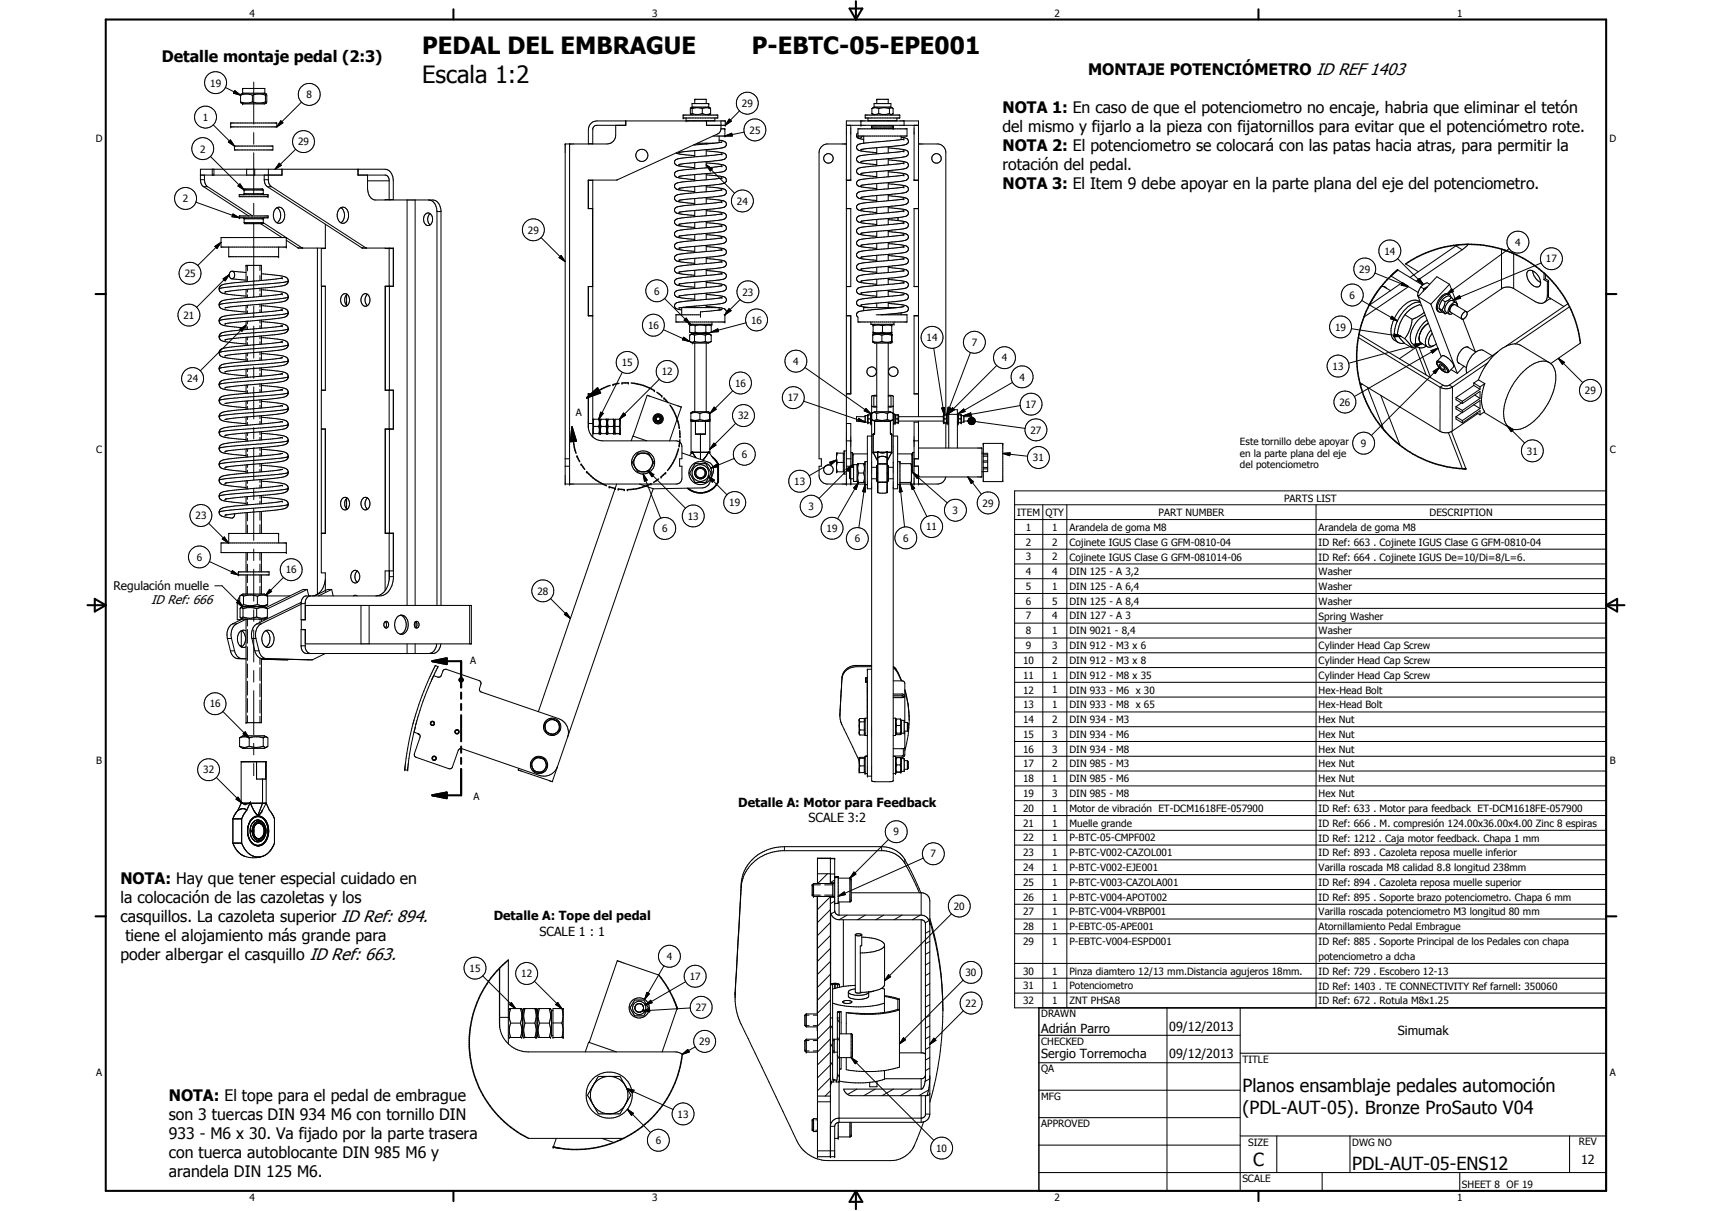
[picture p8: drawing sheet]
<svg xmlns="http://www.w3.org/2000/svg" width="594mm" height="420mm" viewBox="0 0 594 420" stroke-linecap="round" stroke-linejoin="round" font-family="sans-serif">
<defs><g id="words">
<g font-size="8.2">
<text x="146.5" y="18.9">PEDAL DEL EMBRAGUE</text>
<text x="260.9" y="18.9">P-EBTC-05-EPE001</text>
<text x="146.5" y="28.8">Escala 1:2</text>
</g>
<g font-size="6.3">
<text x="431.1" y="379">Planos ensamblaje pedales automoción</text>
<text x="431.1" y="386.5">(PDL-AUT-05). Bronze ProSauto V04</text>
<text x="434.8" y="404.7">C</text>
<text x="469.2" y="406">PDL-AUT-05-ENS12</text>
</g>
<g font-size="5.5">
<text x="56.2" y="21.4">Detalle montaje pedal (2:3)</text>
<text x="377.6" y="26.2">MONTAJE POTENCIÓMETRO ID REF 1403</text>
<text x="347.9" y="39.3">NOTA 1: En caso de que el potenciometro no encaje, habria que eliminar el tetón</text>
<text x="347.9" y="45.9">del mismo y fijarlo a la pieza con fijatornillos para evitar que el potenciómetro rote.</text>
<text x="347.9" y="52.5">NOTA 2: El potenciometro se colocará con las patas hacia atras, para permitir la</text>
<text x="347.9" y="59">rotación del pedal.</text>
<text x="347.9" y="65.6">NOTA 3: El Item 9 debe apoyar en la parte plana del eje del potenciometro.</text>
<text x="41.8" y="306.7">NOTA: Hay que tener especial cuidado en</text>
<text x="41.8" y="313.3">la colocación de las cazoletas y los</text>
<text x="41.8" y="319.8">casquillos. La cazoleta superior ID Ref: 894.</text>
<text x="43.5" y="326.4">tiene el alojamiento más grande para</text>
<text x="41.8" y="333">poder albergar el casquillo ID Ref: 663.</text>
<text x="58.6" y="382.1">NOTA: El tope para el pedal de embrague</text>
<text x="58.6" y="388.7">son 3 tuercas DIN 934 M6 con tornillo DIN</text>
<text x="58.6" y="395.2">933 - M6 x 30. Va fijado por la parte trasera</text>
<text x="58.6" y="401.8">con tuerca autoblocante DIN 985 M6 y</text>
<text x="58.6" y="408.4">arandela DIN 125 M6.</text>
</g>
<g font-size="4.4">
<text x="52.4" y="209.5">ID Ref: 666</text>
<text x="256.2" y="279.9">Detalle A: Motor para Feedback</text>
<text x="280.6" y="285.2">SCALE 3:2</text>
<text x="171.3" y="319.4">Detalle A: Tope del pedal</text>
<text x="187.2" y="324.6">SCALE 1 : 1</text>
<text x="361.3" y="358.4">Adrián Parro</text>
<text x="405.7" y="357.7">09/12/2013</text>
<text x="485" y="359.2">Simumak</text>
<text x="361.3" y="367.1">Sergio Torremocha</text>
<text x="405.7" y="367.2">09/12/2013</text>
<text x="548.6" y="404">12</text>
</g>
<text font-size="4.1" x="39.4" y="204.6">Regulación muelle</text>
<g font-size="3.5">
<text x="86.6" y="5.8">4</text>
<text x="226.3" y="5.8">3</text>
<text x="365.9" y="5.8">2</text>
<text x="505.6" y="5.8">1</text>
<text x="72.9" y="30">19</text>
<text x="106.4" y="34.1">8</text>
<text x="70.4" y="42">1</text>
<text x="257.5" y="37.1">29</text>
<text x="260.1" y="46.4">25</text>
<text x="33.3" y="49.4">D</text>
<text x="69.5" y="52.9">2</text>
<text x="103.5" y="50.5">29</text>
<text x="558.5" y="49.4">D</text>
<text x="63.5" y="70.2">2</text>
<text x="255.7" y="71">24</text>
<text x="183.2" y="81.1">29</text>
<text x="480.4" y="88.3">14</text>
<text x="525.8" y="85.3">4</text>
<text x="471.7" y="94.7">29</text>
<text x="536.4" y="91.1">17</text>
<text x="64.1" y="96.1">25</text>
<text x="227" y="102.2">6</text>
<text x="257.6" y="102.6">23</text>
<text x="468.3" y="103.7">6</text>
<text x="63.7" y="110.7">21</text>
<text x="260.6" y="112.4">16</text>
<text x="224.9" y="114.1">16</text>
<text x="321.6" y="118.4">14</text>
<text x="463.3" y="114.8">19</text>
<text x="337.2" y="120.1">7</text>
<text x="347.6" y="125.4">4</text>
<text x="215.8" y="127">15</text>
<text x="229.7" y="130.2">12</text>
<text x="275.2" y="126.6">4</text>
<text x="462.4" y="128.4">13</text>
<text x="65" y="132.7">24</text>
<text x="255.1" y="134.2">16</text>
<text x="353.7" y="132">4</text>
<text x="550" y="136.8">29</text>
<text x="273.4" y="139.3">17</text>
<text x="355.8" y="141.5">17</text>
<text x="464.8" y="140.8">26</text>
<text x="199.8" y="144.3">A</text>
<text x="256.1" y="145.5">32</text>
<text x="357.6" y="150.5">27</text>
<text x="472.3" y="155.1">9</text>
<text x="33.4" y="157.3">C</text>
<text x="257.4" y="158.9">6</text>
<text x="358.4" y="160.1">31</text>
<text x="529.8" y="157.8">31</text>
<text x="558.6" y="157.3">C</text>
<text x="275.6" y="168.3">13</text>
<text x="253.1" y="175.7">19</text>
<text x="280.6" y="177">3</text>
<text x="330.6" y="178.4">3</text>
<text x="341" y="175.8">29</text>
<text x="353" y="179">ITEM</text>
<text x="362.7" y="179">QTY</text>
<text x="402" y="179">PART NUMBER</text>
<text x="445.6" y="174">PARTS LIST</text>
<text x="496.1" y="179">DESCRIPTION</text>
<text x="67.8" y="180.2">23</text>
<text x="229.7" y="184.7">6</text>
<text x="238.7" y="180.3">13</text>
<text x="286.8" y="184.6">19</text>
<text x="321.4" y="184">11</text>
<text x="356" y="184.1">1</text>
<text x="365.1" y="184.1">1</text>
<text x="371.1" y="184.2">Arandela de goma M8</text>
<text x="457.6" y="184.2">Arandela de goma M8</text>
<text x="296.6" y="188.2">6</text>
<text x="313.4" y="187.9">6</text>
<text x="356" y="189.3">2</text>
<text x="365.1" y="189.3">2</text>
<text x="371.1" y="189.3">Cojinete IGUS Clase G GFM-0810-04</text>
<text x="457.6" y="189.3">ID Ref: 663 . Cojinete IGUS Clase G GFM-0810-04</text>
<text x="68.3" y="194.6">6</text>
<text x="356" y="194.4">3</text>
<text x="365.1" y="194.4">2</text>
<text x="371.1" y="194.5">Cojinete IGUS Clase G GFM-081014-06</text>
<text x="457.6" y="194.5">ID Ref: 664 . Cojinete IGUS De=10/Di=8/L=6.</text>
<text x="99.2" y="199">16</text>
<text x="356" y="199.6">4</text>
<text x="365.1" y="199.6">4</text>
<text x="371.1" y="199.6">DIN 125 - A 3,2</text>
<text x="457.6" y="199.6">Washer</text>
<text x="186.5" y="206.3">28</text>
<text x="356" y="204.7">5</text>
<text x="356" y="209.8">6</text>
<text x="365.1" y="204.7">1</text>
<text x="365.1" y="209.8">5</text>
<text x="371.1" y="204.7">DIN 125 - A 6,4</text>
<text x="371.1" y="209.8">DIN 125 - A 8,4</text>
<text x="457.6" y="204.7">Washer</text>
<text x="457.6" y="209.8">Washer</text>
<text x="356" y="214.9">7</text>
<text x="365.1" y="214.9">4</text>
<text x="371.1" y="214.9">DIN 127 - A 3</text>
<text x="457.6" y="215">Spring Washer</text>
<text x="356" y="220">8</text>
<text x="365.1" y="220">1</text>
<text x="371.1" y="220">DIN 9021 - 8,4</text>
<text x="457.6" y="220.1">Washer</text>
<text x="356" y="225.2">9</text>
<text x="365.1" y="225.2">3</text>
<text x="371.1" y="225.2">DIN 912 - M3 x 6</text>
<text x="457.6" y="225.2">Cylinder Head Cap Screw</text>
<text x="163.1" y="230.5">A</text>
<text x="355" y="230.3">10</text>
<text x="365.1" y="230.3">2</text>
<text x="371.1" y="230.3">DIN 912 - M3 x 8</text>
<text x="457.6" y="230.4">Cylinder Head Cap Screw</text>
<text x="355" y="235.5">11</text>
<text x="365.1" y="235.5">1</text>
<text x="371.1" y="235.5">DIN 912 - M8 x 35</text>
<text x="457.6" y="235.5">Cylinder Head Cap Screw</text>
<text x="72.8" y="245.4">16</text>
<text x="355" y="240.6">12</text>
<text x="355" y="245.7">13</text>
<text x="365.1" y="240.6">1</text>
<text x="365.1" y="245.7">1</text>
<text x="371.1" y="240.6">DIN 933 - M6 x 30</text>
<text x="371.1" y="245.7">DIN 933 - M8 x 65</text>
<text x="457.6" y="240.6">Hex-Head Bolt</text>
<text x="457.6" y="245.8">Hex-Head Bolt</text>
<text x="355" y="250.9">14</text>
<text x="365.1" y="250.9">2</text>
<text x="371.1" y="250.9">DIN 934 - M3</text>
<text x="457.6" y="250.9">Hex Nut</text>
<text x="355" y="256">15</text>
<text x="365.1" y="256">3</text>
<text x="371.1" y="256">DIN 934 - M6</text>
<text x="457.6" y="256">Hex Nut</text>
<text x="355" y="261.2">16</text>
<text x="365.1" y="261.2">3</text>
<text x="371.1" y="261.2">DIN 934 - M8</text>
<text x="457.6" y="261.1">Hex Nut</text>
<text x="33.4" y="265.2">B</text>
<text x="70.5" y="268.4">32</text>
<text x="355" y="266.2">17</text>
<text x="365.1" y="266.3">2</text>
<text x="371.1" y="266.3">DIN 985 - M3</text>
<text x="457.6" y="266.2">Hex Nut</text>
<text x="558.6" y="265.2">B</text>
<text x="355" y="271.4">18</text>
<text x="365.1" y="271.4">1</text>
<text x="371.1" y="271.4">DIN 985 - M6</text>
<text x="457.6" y="271.4">Hex Nut</text>
<text x="164.3" y="277.7">A</text>
<text x="355" y="276.5">19</text>
<text x="355" y="281.6">20</text>
<text x="365.1" y="276.5">3</text>
<text x="365.1" y="281.6">1</text>
<text x="371.1" y="276.5">DIN 985 - M8</text>
<text x="371.1" y="281.8">Motor de vibración ET-DCM1618FE-057900</text>
<text x="457.6" y="276.5">Hex Nut</text>
<text x="457.6" y="281.7">ID Ref: 633 . Motor para feedback ET-DCM1618FE-057900</text>
<text x="355" y="286.8">21</text>
<text x="365.1" y="286.8">1</text>
<text x="371.1" y="286.9">Muelle grande</text>
<text x="457.6" y="286.9">ID Ref: 666 . M. compresión 124.00x36.00x4.00 Zinc 8 espiras</text>
<text x="310" y="289.9">9</text>
<text x="355" y="291.9">22</text>
<text x="365.1" y="291.9">1</text>
<text x="371.1" y="291.9">P-BTC-05-CMPF002</text>
<text x="457.6" y="292">ID Ref: 1212 . Caja motor feedback. Chapa 1 mm</text>
<text x="322.9" y="297.5">7</text>
<text x="355" y="297.1">23</text>
<text x="365.1" y="297.1">1</text>
<text x="371.1" y="297.1">P-BTC-V002-CAZOL001</text>
<text x="457.6" y="297.1">ID Ref: 893 . Cazoleta reposa muelle inferior</text>
<text x="355" y="302.2">24</text>
<text x="365.1" y="302.2">1</text>
<text x="371.1" y="302.2">P-BTC-V002-EJE001</text>
<text x="457.6" y="302.2">Varilla roscada M8 calidad 8.8 longitud 238mm</text>
<text x="355" y="307.3">25</text>
<text x="365.1" y="307.3">1</text>
<text x="371.1" y="307.3">P-BTC-V003-CAZOLA001</text>
<text x="457.6" y="307.4">ID Ref: 894 . Cazoleta reposa muelle superior</text>
<text x="331" y="315.6">20</text>
<text x="355" y="312.5">26</text>
<text x="355" y="317.6">27</text>
<text x="365.1" y="312.5">1</text>
<text x="365.1" y="317.6">1</text>
<text x="371.1" y="312.5">P-BTC-V004-APOT002</text>
<text x="371.1" y="317.6">P-BTC-V004-VRBP001</text>
<text x="457.6" y="312.5">ID Ref: 895 . Soporte brazo potenciometro. Chapa 6 mm</text>
<text x="457.6" y="317.6">Varilla roscada potenciometro M3 longitud 80 mm</text>
<text x="355" y="322.7">28</text>
<text x="365.1" y="322.7">1</text>
<text x="371.1" y="322.7">P-EBTC-05-APE001</text>
<text x="457.6" y="322.7">Atornillamiento Pedal Embrague</text>
<text x="355" y="327.9">29</text>
<text x="365.1" y="327.8">1</text>
<text x="371.1" y="327.9">P-EBTC-V004-ESPD001</text>
<text x="457.6" y="327.9">ID Ref: 885 . Soporte Principal de los Pedales con chapa</text>
<text x="231.4" y="333.1">4</text>
<text x="457.6" y="333">potenciometro a dcha</text>
<text x="163" y="337.1">15</text>
<text x="180.9" y="339">12</text>
<text x="239.3" y="340">17</text>
<text x="335" y="338.7">30</text>
<text x="355" y="338.1">30</text>
<text x="365.1" y="338.1">1</text>
<text x="371.1" y="338.2">Pinza diamtero 12/13 mm.Distancia agujeros 18mm.</text>
<text x="457.6" y="338.2">ID Ref: 729 . Escobero 12-13</text>
<text x="355" y="343.2">31</text>
<text x="365.1" y="343.2">1</text>
<text x="371.1" y="343.2">Potenciometro</text>
<text x="457.6" y="343.3">ID Ref: 1403 . TE CONNECTIVITY Ref farnell: 350060</text>
<text x="241.5" y="350.8">27</text>
<text x="335.1" y="349.3">22</text>
<text x="355" y="348.4">32</text>
<text x="361.3" y="353">DRAWN</text>
<text x="365.1" y="348.4">1</text>
<text x="371.1" y="348.4">ZNT PHSA8</text>
<text x="457.6" y="348.4">ID Ref: 672 . Rotula M8x1.25</text>
<text x="242.6" y="362.6">29</text>
<text x="361.3" y="362.5">CHECKED</text>
<text x="431.1" y="368.7">TITLE</text>
<text x="33.4" y="373.2">A</text>
<text x="361.3" y="372.1">QA</text>
<text x="558.6" y="373.2">A</text>
<text x="361.3" y="381.6">MFG</text>
<text x="235.2" y="387.8">13</text>
<text x="361.3" y="391.1">APPROVED</text>
<text x="227.5" y="396.9">6</text>
<text x="324.9" y="399.6">10</text>
<text x="433.1" y="397.5">SIZE</text>
<text x="469.2" y="397.5">DWG NO</text>
<text x="547.9" y="397.4">REV</text>
<text x="431.1" y="410.2">SCALE</text>
<text x="507.3" y="412.3">SHEET 8 OF 19</text>
<text x="86.6" y="416.7">4</text>
<text x="226.3" y="416.7">3</text>
<text x="365.9" y="416.7">2</text>
<text x="505.6" y="416.7">1</text>
</g>
<g font-size="3.4">
<text x="430.3" y="154.3">Este tornillo debe apoyar</text>
<text x="430.3" y="158.4">en la parte plana del eje</text>
<text x="430.3" y="162.5">del potenciometro</text>
</g>
</g></defs>
<g fill="none" stroke="#000" stroke-width=".35">
<path d="M78.2 30.4l5.3 2.6M81.5 31.5l2 1.5-2.5-.7zM83.5 35.3l.7 .7h7.7l.5-.3M83.5 33a5.4 5.4 0 0 1 4.1 0M83.5 35.3a5.5 5.5 0 0 0 4.1 0M83.5 33v2.3M84.2 32.3v-1.6h7.7v1.6M84.2 32.3h7.7M84.2 32.3l-.7 .7M87.6 33l1.7-.4 2.8 .4M87.6 35.3a6.8 6.8 0 0 0 4.2 .2l.3-.2M87.6 33v2.3"/>
<path d="M88 28.5v14.6M91.9 32.3l.5 .3M92.1 35.3l.3 .4M92.1 33v2.3M92.2 32.8h.1M92.2 35.6h.1M92.2 32.8l-.1 .2M92.4 32.6l-.2 .2M92.4 32.6l.1 .2M92.5 32.8l-.1 2.9M92.5 32.8h.1M92.5 35.6h.1"/>
<path d="M104.6 35.4l-8.6 8.6M237.1 39.9h12v1h-12zM239.8 39.7l.4 .2M239.8 37.4l.4 .2M239.8 37.4l-.2 .2v1.8l.2 .3 .4-.3M240.2 37.2v-1.3h5.7v1.3M240.2 37.2h5.7M240.2 37.2l-.4 .2M240.2 37.6v1.8M240.2 37.6l1.3-.2 2.2 .2M240.2 39.4a5 5 0 0 0 3.5 0M241.1 35.9v-1.4h4v1.4"/>
<path d="M243.7 37.6l1.1-.2 1.8 .2M243.7 39.4a3.5 3.5 0 0 0 2.9 0M243.7 37.6v1.8M245.9 37.2l.7 .4M246.6 39.4l-.7 .5M246.6 37.6v1.8M256.6 38.5l-4.9 5M300.2 39.9h12v1h-12zM302.5 37.6l.9-.2 1.5 .2M302.5 39.4a2.39 2.39 0 0 0 2.4 0M302.5 39.4l.8 .5M302.5 37.6v1.8"/>
<path d="M303.3 37.2v-1.3h5.9v1.3M303.3 37.2h5.9M303.3 37.2l-.8 .4M304.2 35.9v-1.4h4v1.4M304.9 37.6l1.5-.2 2.2 .2M304.9 39.4a5.7 5.7 0 0 0 3.7 0M304.9 37.6v1.8M308.6 39.4l.5 .3 .6-.2M308.6 37.6v1.8M309.2 37.2l.5 .3M309.7 39.6l-.5 .3M309.7 37.5l-.6-.1-.5 .2"/>
<path d="M309.7 37.5v2M73 54.3l11.7 11.6M73.7 58.7v2M74 43.3l7.4 7.4M74.2 58.7v2M79.2 49.3l.8-.7 1.4 2.1zM80 48.6l1.4 2.1-2.2-1.4zM80 42.7h16v1.3h-16zM81.4 50.7h13.3v1.3h-13.3zM85.6 58.7v2M88 46v4M88 53v14.6"/>
<path d="M88.4 58.7v2M93.1 58.7l.2 4.8 .9 1.3M96.9 56.6l.7 .8-2.1 1.3zM97.4 41.9l.8 .7-2.2 1.4zM97.8 58.7l.1 2h-28.4M102.6 51.8l-7.1 6.9M124.2 58.7v2h9.7l.5 .3 .6 1.4v7M197.6 50v117.9M204.2 49.9h1.5M213.6 43.5v3.4a3 3 0 0 1-3 3.1h-14.5v117.9h38.9a1.98 1.98 0 0 0 1.6-2v-4.1h-.8v-2.6h.8v-4.3a2 2 0 0 0-2-1.9h-25.5a5 5 0 0 1-5-5M217.1 42v1.5h-10.2l-.6 .2-.6 1v5.3M234.6 53.1l1.3 .4 5.2 .5"/>
<path d="M235.6 52.9v.1M238.1 40.9v1h10v-1M240.7 50.3h.4M241.1 54.4l-5.5 .6a1.27 1.27 0 0 0-1.5 1.1 1.27 1.27 0 0 0 1.3 1.4l5.7 .7M241.1 41.9v.1M241.1 50.1v.2M241.1 52.3v2.1M241.1 56.4v2.2M241.1 58.6a20.3 20.3 0 0 0-6.6 1 1.26 1.26 0 0 0-.2 1.5 1.26 1.26 0 0 0 1.3 .6l5.5 .6M245.1 57.2l2.1 1.4-.7 .7zM245.1 41.9v.1M245.1 49.7v.3"/>
<path d="M245.1 51.9v2.2M245.1 56.1v2.2M245.1 52.4l5.4 .6a1.3 1.3 0 0 1 1.6 1.2 1.3 1.3 0 0 1-1.6 1.3l-14.9 1.6M245.1 56.5l4.8 .5a1.78 1.78 0 0 1 2.1 1.6 3.1 3.1 0 0 1-3.2 1.3l-13.2 1.3M245.1 57.2l9.8 9.9M245.1 42v1.5h6.6M247.3 49.7l-6.2 .6M247.4 47.2h6.7l-.2-1-2.4 1M249.5 48.6l1.3 .3a1.24 1.24 0 0 1 1.3 1.3 1.24 1.24 0 0 1-1.5 1.1l-15 1.6M249.5 47.2v2.2M250.2 44.7l-.3 .9-.6 .8-35.3 16.1h-9.8l-.1 9.9 1.6-.1M250.2 42v2.7"/>
<path d="M250.2 44.7h1.3v2.5M250.4 57.6l-9.3 1M250.5 57.6h-.1M250.5 49.3h-.1M250.5 49.3l-2.8 .4h-5.7M250.5 53.4l-9.4 1M251.5 47.2l2.4-1 .2 1zM251.7 43.5v-1.5h-44.5a3 3 0 0 0-3 3v5M253.1 41.3l.7 .7-2.1 1.5zM258.2 45.8l-6.7 1.4M293.7 50h-6.9a3.1 3.1 0 0 0-2.6 3v106.2h.8v2.6h-.8v3.2a3 3 0 0 0 2.6 2.9h13.4M293.7 43.5h25"/>
<path d="M295.2 43.5v19.1h-1.5M297.2 46.9a2.1 2.1 0 0 0 2.5 1.5M297.2 46.9l.3 .7M297.5 47.6l.1 .2M297.7 44.7h17v2.5h-17zM297.7 46.1l-.5 .8M298.7 42v1.5M298.8 51.9h.1M298.9 56h-.1M299.2 47.2a.98 .98 0 0 1-1.6 .6M299.7 47.2v2.5M301.2 40.9v1h10v-1"/>
<path d="M302.5 43.6h7.5v1h-7.5zM302.5 44.1h7.5M303.6 44.6l.1 .1M303.7 43.5l-.1 .1M304.2 57.5a17.3 17.3 0 0 0-6.6 1.1 1.31 1.31 0 0 0-.1 1.6 1.31 1.31 0 0 0 1.5 .5l5.2 .6M304.2 53.4l-3.8 .4a3.9 3.9 0 0 0-3.1 1 1.38 1.38 0 0 0 1.7 1.8l5.2 .5M304.2 41.9v.1M304.2 51.2v2.2M304.2 55.4v2.1M304.2 59.6v2.1M308.2 51.3l5.4 .6a1.26 1.26 0 0 1 1.6 1.1 1.26 1.26 0 0 1-1.3 1.4l-15.1 1.6M308.2 55.5l5.4 .5a1.26 1.26 0 0 1 1.4 .8 1.26 1.26 0 0 1-.4 1.5l-1.5 .4-14.3 1.5"/>
<path d="M308.2 59.6l4.9 .5a1.71 1.71 0 0 1 2.1 1.6 2.24 2.24 0 0 1-2.4 1.2l-14 1.4M308.2 41.9v.1M308.2 50.9v2.1M308.2 55v2.2M308.2 59.2v2.1M308.8 43.5l.1 .1M308.9 44.6l-.1 .1M312.7 47.6l.8 .2a1.28 1.28 0 0 1 1.5 .5 1.28 1.28 0 0 1-.3 1.6 28.3 28.3 0 0 1-8 1.2l-7.9 .8M312.7 47.2v1.2M313.7 48.3l-14.9 1.5a1.3 1.3 0 0 0-1.6 1.3 1.3 1.3 0 0 0 1.6 1.3l5.4 .6M313.7 52.4l-9.5 1M313.7 56.6l-9.5 .9"/>
<path d="M313.7 42v1.5M317.2 43.5v19.1h1.5M318.7 50h6.9a3.1 3.1 0 0 1 2.6 2.6v91.3M68 70.1l15.1 5.5M69.5 62.4v-3.7h64.1a3.7 3.7 0 0 1 2.9 4v6.6l-2.9 .1M69.5 62.4h1.4M69.5 62.4l.3 1.4 .8 1M70.6 64.8l15.7 10.1M70.6 64.8h1.4M70.9 60.7v1.7M70.9 62.4l.3 1.4 .8 1M72 64.8l15.7 10.1"/>
<path d="M80.8 74.3l2.3 1.3-2.6-.4zM83 67.6h10v.6h-10zM83.1 74.9h9.9v.7h-9.9zM83.3 63.8l1.4 2.1-2.1-1.4zM84.4 75.6l.3 .2v1.5M84.7 67.2h.1M84.7 77.3l.2 .3h6.3l.1-.3M84.7 65.9h6.6M84.7 77.3h6.6M84.7 65.9l.2-.3h6.3l.1 .3M84.7 67.2h6.6M84.7 67.2l-.2 .4"/>
<path d="M84.7 65.9v1.3M84.7 75.9h6.6M88 70.5v4M88 77.5v25.7M90.4 77.6l7.5 4.8M91.3 75.9h.1M91.3 77.3l8 5.1M91.3 65.9v1.5l.3 .2M91.3 75.9v1.4M91.7 62.4h1.4M91.7 60.7v1.7M91.7 62.4l.3 1.4 .8 1"/>
<path d="M91.7 75.6l-.4 .3M92.8 64.8h1.4M92.8 64.8l32.8 21.2M94.2 64.8l32.9 21.3M95.5 72.5a1.87 1.87 0 0 1 2.2-.4 1.87 1.87 0 0 1 1.1 2 2.32 2.32 0 0 1-.4 2.4 2.32 2.32 0 0 1-2.4 .8 3.5 3.5 0 0 1-.5-4.8zM96.1 72.1a3.3 3.3 0 0 1 0 5.2M112.9 77.8v8.4h-1.4v13.1h1.4v36.1h-1.4v13.4h1.4v36.3h-1.4v13.7h1.4v6.1M118.2 72.1a1.98 1.98 0 0 1 2.7 2v1.2a1.98 1.98 0 0 1-2.7 2M118.2 72.1a3.3 3.3 0 0 0 0 5.2M118.3 72.1a3.3 3.3 0 0 1 0 5.2M127.5 60.7v4.7a3.8 3.8 0 0 0 2.5 4h20.2a3.5 3.5 0 0 1 2.8 3.5v137.2M127.5 62.7h7.5"/>
<path d="M141.3 69.4v140.7M144.1 69.4v140.7M147.6 74.3a1.64 1.64 0 0 1 2 .1 1.64 1.64 0 0 1 .5 1.8 1.55 1.55 0 0 1-.7 1.7 1.55 1.55 0 0 1-1.8-.1 2.67 2.67 0 0 1 0-3.5zM148.8 69.4a3.6 3.6 0 0 1 2.8 4M149.3 74.1a2.62 2.62 0 0 0 0 3.9M151.6 73.4h1.4M151.6 73.4v136.7M204.2 62.6h1.5M205.7 62.5v89.1M235.7 65.4h.1M235.7 77.8h.1M235.7 77.8l-.1 .1"/>
<path d="M235.7 65.3l-.1 .1M235.7 69.5h.1M241.1 60.6v2.1M241.1 64.7v2.1M241.1 68.9v2.1M241.1 73v2.2M241.1 77.2v2.1M241.1 62.7l-5.5 .6a1.27 1.27 0 0 0-1.5 1.1 1.27 1.27 0 0 0 1.3 1.4l5.7 .7M241.1 75.2l-5.5 .6a1.27 1.27 0 0 0-1.5 1.1 1.27 1.27 0 0 0 1.3 1.4l5.7 .6M241.1 79.3l-5.5 .6a1.26 1.26 0 0 0-1.5 1.1 1.26 1.26 0 0 0 1.3 1.4l5.7 .7M241.1 71l-5.5 .6a1.3 1.3 0 0 0-1.5 1.3 1.3 1.3 0 0 0 1.5 1.3l5.5 .6M241.1 66.8l-5.5 .7a1.27 1.27 0 0 0-1.5 1.1 1.27 1.27 0 0 0 1.3 1.4l5.7 .6"/>
<path d="M245.1 60.2v2.2M245.1 64.4v2.1M245.1 68.5v2.2M245.1 72.7v2.1M245.1 76.8v2.2M245.1 60.6l4.8 .5a1.83 1.83 0 0 1 2.1 1.7 3.8 3.8 0 0 1-3.6 1.3l-12.7 1.2M245.1 64.8l5.6 .6a1.27 1.27 0 0 1 1.4 1.4 1.27 1.27 0 0 1-1.6 1.1l-14.9 1.6M245.1 69h.5a13.3 13.3 0 0 1 6.3 1.2 1.57 1.57 0 0 1-.4 1.6 1.57 1.57 0 0 1-1.6 .4l-14.3 1.5M245.1 73.1l4.8 .5a1.83 1.83 0 0 1 2.1 1.6 3.8 3.8 0 0 1-3.6 1.3l-12.7 1.3M245.1 77.3l1.5 .1a11.3 11.3 0 0 1 5.3 1.1 1.6 1.6 0 0 1-2 2l-14.3 1.5M250.4 70.1l-9.3 .9M250.4 70.1h.1"/>
<path d="M250.5 65.9l-9.4 .9M250.5 78.4l-9.4 .9M250.5 74.2l-9.4 1M250.5 70l-.1 .1M250.5 61.7l-9.4 1M293.7 72.3h1.5v27.1h-1.5M293.7 62.5h1.5M298.9 72.6h-.1M304.2 61.7l-3.8 .4a3.2 3.2 0 0 0-3.1 1 1.47 1.47 0 0 0 1.7 1.8l5.2 .5M304.2 65.8l-3.8 .4a3.9 3.9 0 0 0-3.1 1 1.38 1.38 0 0 0 1.7 1.8l5.2 .6M304.2 74.1l-5.4 .6a1.3 1.3 0 0 0-1.6 1.3 1.3 1.3 0 0 0 1.6 1.3l5.4 .6M304.2 70l-3.8 .4a3.3 3.3 0 0 0-3.1 1 1.4 1.4 0 0 0 1.7 1.8l5.2 .5"/>
<path d="M304.2 78.3l-5.4 .6a1.34 1.34 0 0 0-1.6 1.4 1.34 1.34 0 0 0 1.8 1.1l5.2 .6M304.2 63.7v2.1M304.2 67.8v2.2M304.2 72v2.1M304.2 76.1v2.2M308.2 63.8a20.7 20.7 0 0 1 6.7 1.1 1.31 1.31 0 0 1 .1 1.4 1.31 1.31 0 0 1-1.4 .6l-14.8 1.6M308.2 67.9a20.7 20.7 0 0 1 6.7 1.1 1.26 1.26 0 0 1 .1 1.5 1.26 1.26 0 0 1-1.4 .5l-14.8 1.6M308.2 72.1l4.9 .5a1.71 1.71 0 0 1 2.1 1.6 2.24 2.24 0 0 1-2.4 1.2l-14 1.4M308.2 76.2l5.4 .6a1.26 1.26 0 0 1 1.6 1.1 1.26 1.26 0 0 1-1.3 1.4l-15.1 1.6M308.2 63.4v2.1M308.2 67.5v2.1M308.2 71.7v2.1"/>
<path d="M308.2 75.8v2.2M308.2 79.9v2.2M308.3 75.8v.4M311.6 75.5l-.1 1M313.6 64.9h.1M313.7 60.7l-9.5 1M313.7 64.9l-9.5 .9M313.7 69l-9.5 1M313.7 77.3l-9.5 1M313.7 73.2l-9.5 .9M317.2 62.5h1.5M318.7 72.3h-1.5v27.1h1.5"/>
<path d="M74.6 85.5l2.1-1.4-1.4 2.1zM76.7 82.4h22.6v3.3h-22.6zM76.7 84.1l-8.1 8M77.4 96.7l2.1-1.4-1.4 2.2zM79.4 85.7v3.4h17.3v-3.4M79.5 95.3l-11.3 11.3M80.4 96.7l5 .5M80.6 94.1l4.8 .4M80.6 94.1a1.37 1.37 0 0 0-1.1 1.2 1.37 1.37 0 0 0 .9 1.4M80.6 94.1a1.39 1.39 0 0 1 .8 1.4 1.39 1.39 0 0 1-1 1.2M85.8 92.1v1.9M85.8 95.8v1.9"/>
<path d="M90.2 92.1v1.8M90.2 95.6v1.7M90.2 100v1M90.7 95l2.1 .2a18.3 18.3 0 0 1 6.8 1.2 1.61 1.61 0 0 1 .2 1.8 1.61 1.61 0 0 1-1.6 .9l-20.1 2.2M90.7 97.3v-5.2h-5.3v5.6M90.7 100v2.9M97.9 96.4h.1M97.9 96.4l-4 .6-9.9 .9a19.3 19.3 0 0 0-7.5 1.3 1.52 1.52 0 0 0-.3 1.6 1.52 1.52 0 0 0 1.3 1l7.9 .9M99.3 82.5l5.6 3.6M99.3 83.4l4.1 2.6M100 97.5l-3.1 .6-15.5 1.3-5.3 .8M103.4 86l9.5 .1"/>
<path d="M103.4 86l.1 .1M110.1 86.1v120.1M112.9 99.4h-1.4v35.9h1.4M125.6 86l10.9 .1v13.3h-2.8v35.9h2.8v13.6h-2.8v36.1h2.8v15.7a5.8 5.8 0 0 1-4.7 6.1h-25.7a2.57 2.57 0 0 0-1.6 2.6M125.6 86l.1 .1M133.6 86.1l2.9 .1v13.1h-2.9v36.1h2.9v13.4h-2.9v36.3h2.9v13h-2.9v6.8M135 86.1v13.3M135.1 86.1v.1M135.1 99.3v36.1M187.7 82.4l8.4 8.4M194 89.4l.7-.8 1.4 2.2zM194.7 88.6l1.4 2.2-2.1-1.4z"/>
<path d="M205.7 99.4h-1.5l-.1 10.2h1.6M235.6 86.1h.1M235.7 98.6h.1M235.7 98.6h-.1M241.1 81.3v2.2M241.1 85.5v2.1M241.1 89.6v2.2M241.1 93.8v2.1M241.1 97.9v2.2M241.1 95.9l-5.5 .6a1.27 1.27 0 0 0-1.5 1.1 1.27 1.27 0 0 0 1.3 1.4l5.7 .7M241.1 83.5l-5.5 .6a1.26 1.26 0 0 0-1.5 1.1 1.26 1.26 0 0 0 1.3 1.4l5.7 .6M241.1 91.8l-5.5 .6a1.26 1.26 0 0 0-1.5 1.1 1.26 1.26 0 0 0 1.3 1.4l5.7 .6"/>
<path d="M241.1 87.6l-5.5 .6a1.27 1.27 0 0 0-1.5 1.1 1.27 1.27 0 0 0 1.3 1.4l5.7 .7M245.1 81v2.1M245.1 85.1v2.2M245.1 89.3v2.1M245.1 93.4v2.2M245.1 97.6v2.1M245.1 81.4h.5a15.1 15.1 0 0 1 6.1 1.1 1.37 1.37 0 0 1 0 1.6 1.37 1.37 0 0 1-1.5 .5l-14.6 1.5M245.1 85.6l5.1 .5a1.31 1.31 0 0 1 1.6 .7 1.31 1.31 0 0 1-.4 1.6l-2.2 .5-13.6 1.4M245.1 89.7l2 .2a9.2 9.2 0 0 1 4.8 1 1.45 1.45 0 0 1-1.7 2l-14.6 1.5M245.1 93.9l3.8 .3a3.3 3.3 0 0 1 3.1 1.1 1.6 1.6 0 0 1-2.1 1.8l-14.2 1.5M245.1 98l1.5 .1a10 10 0 0 1 5.3 1.1 1.45 1.45 0 0 1-1.7 2l-14.6 1.5M250.4 95h.1"/>
<path d="M250.4 90.8h.1M250.4 82.5h.1M250.5 99.1l-9.4 1M250.5 99.1h.1M250.5 94.9l-9.4 1M250.5 90.8l-9.4 1M250.5 86.6l-9.4 1M250.5 82.5l-9.4 1M298.9 93.3l-.1 .1M298.9 80.9h-.1M304.2 94.9l-4.5 .4a2.36 2.36 0 0 0-2.4 1.2 1.74 1.74 0 0 0 2.1 1.6l4.8 .5M304.2 90.7l-6.1 .8a1.18 1.18 0 0 0-.9 1.3 1.18 1.18 0 0 0 1.3 1l5.7 .7"/>
<path d="M304.2 86.6l-5.4 .6a1.3 1.3 0 0 0-1.6 1.2 1.3 1.3 0 0 0 1.6 1.3l5.4 .6M304.2 82.4l-3.8 .4a3.2 3.2 0 0 0-3.1 1.1 1.64 1.64 0 0 0 2.1 1.8l4.8 .4M304.2 99.1l-5.4 .5a1.29 1.29 0 0 0-1.6 1.3 1.29 1.29 0 0 0 1.6 1.3l5.4 .6M304.2 80.3v2.1M304.2 84.5v2.1M304.2 88.6v2.1M304.2 92.8v2.1M304.2 96.9v2.2M308.2 88.6l5.4 .7a1.26 1.26 0 0 1 1.6 1.1 1.26 1.26 0 0 1-1.3 1.3l-15.1 1.7M308.2 80.3a20.7 20.7 0 0 1 6.7 1.1 1.26 1.26 0 0 1 .1 1.5 1.26 1.26 0 0 1-1.4 .6l-14.8 1.6M308.2 84.5l4.2 .4a2.89 2.89 0 0 1 2.7 1 1.68 1.68 0 0 1-2 1.9l-14.3 1.4M308.2 92.8h.6a17.4 17.4 0 0 1 6.1 1.1 1.26 1.26 0 0 1 .1 1.5 1.26 1.26 0 0 1-1.4 .5l-14.8 1.6"/>
<path d="M308.2 96.9l4.2 .5a2.76 2.76 0 0 1 2.7 1 1.59 1.59 0 0 1-2 1.8l-14.3 1.5M308.2 84.1v2.1M308.2 88.3v2.1M308.2 92.4v2.1M308.2 96.6v2.1M313.6 89.7v.1M313.6 85.6h.1M313.7 98l-9.5 1.1M313.7 85.6l-9.5 1M313.7 93.9l-9.5 1M313.7 89.7l-9.5 1M313.7 81.4l-9.5 1"/>
<path d="M477.1 94.7l11.7 4.7M479.3 99.4l1.2 .1 .7 .5M480.2 99.4l2.3 1.5M482.7 95.8l9.4 5.7M485 89.7l8.9 9M485 93.6l8.7 5.3M486.5 98.1l-11.4 7.9M486.6 98l2.2 1.4-2.6-.4zM487.8 91.6l4.4 2.7M488.8 99.4l-15.5 10.6M492.5 96.6l1.4 2.1-2.1-1.4zM493 99.6l-.8 1.6-.3 1.2"/>
<path d="M493 99.6l1 .6M493.7 98.9l-.7 .7M493.9 98.7l-.2 .2M495.2 99.6l-.8 .9M495.3 99.5l-1.3 .7M496.1 98.6l-.9-.5-1.3 .6M503 98.6l2.6 6.8M503 98.6l-4.4-2.6-6.5 6.9M503 98.6l-6.5 6.9M505.2 85.3l2.2 1.4M505.2 85.3l-15.9 11M505.7 85l-.5 .3"/>
<path d="M507.4 86.7l-16 10.9M509.6 84.8l-2.2 1.9M521 86.4v13.8M523.7 86.3l-21.7 15.9M525.3 88v12.1M530.3 94a3.3 3.3 0 0 1 3.9 2.4 2.24 2.24 0 0 1-.4 3.1 4.2 4.2 0 0 1-3.7-5.3zM531.9 94a5.1 5.1 0 0 0 2.7 4M534.9 91.2l-30.5 12.8M535.8 97l1.1 .7M535.8 94.7v2.3M536.3 96.7l-.5 .3M536.3 95.2v1.5"/>
<path d="M536.3 96.7l1.1 .7-.1 5.7 5.4 3.2M536.9 97.7v4.9M537.3 97.5l-.4 .2M76 111.3l.2 .6a2.61 2.61 0 0 0 2.7 1.3l6.5 .6M76 116.8l.1 .3a2.07 2.07 0 0 0 2.4 1.5l6.9 .7M76.1 100.2h.1M76.1 105.7v.1M76.1 111.3h.1M78.3 101.2l-.1 .1M78.3 112.3l-.2 .1M78.3 117.9h-.2M83.2 114.2l2.2-1.4-1.5 2.1z"/>
<path d="M85.4 100.4v2.9M85.4 106v2.8M85.4 111.5v2.8M85.4 117v2.9M85.4 112.8l-15.9 15.9M85.8 100.4v.9M85.8 102.3v1M85.8 105.9v.9M85.8 107.8v1M85.8 111.4v1M85.8 113.3v1M85.8 117v.9"/>
<path d="M85.8 118.9v.9M88 106.2v4M88 113.2v11M90.2 101.9v1M90.2 105.5v1M90.2 107.4v1M90.2 111.1v1M90.2 113v1M90.2 116.6v1M90.2 118.5v1M90.7 111.6a31.5 31.5 0 0 1 8.7 1.3 1.58 1.58 0 0 1 .5 1.8 1.58 1.58 0 0 1-1.7 1l-20.1 2.2M90.7 117.1l.7 .1a26.1 26.1 0 0 1 8 1.2 1.58 1.58 0 0 1 .5 1.9 1.58 1.58 0 0 1-1.7 .9l-20.1 2.2"/>
<path d="M90.7 106l.7 .1a30.2 30.2 0 0 1 8 1.3 1.58 1.58 0 0 1 .5 1.8 1.58 1.58 0 0 1-1.7 1l-20.1 2.2M90.7 100.5l2.1 .2a18.3 18.3 0 0 1 6.8 1.3l.4 1.2M90.7 105.5v2.9M90.7 111v2.9M90.7 116.6v2.8M97.8 107.5l-14.5 1.5a14.2 14.2 0 0 0-7 1.4l-.3 .9M97.8 102l-13.8 1.4a17.7 17.7 0 0 0-7.6 1.4 1.5 1.5 0 0 0 .8 2.4l3.6 .7 4.6 .3M97.8 113.1l-13.1 1.3a27.8 27.8 0 0 0-8 1.3l-.7 1.1M97.8 118.6l-14.5 1.5a16.7 16.7 0 0 0-6.9 1.3l-.3 .6v.8a3.2 3.2 0 0 0 3.2 1.4l6.1 .7M100 119.7l-3.1 .6-16.5 1.3-4.3 .7M100 103.1l-3.9 .7-16.6 1.3-3.4 .6M100 119.7h.1"/>
<path d="M100 108.5l-3.1 .7-17.4 1.4-3.5 .7M100 103.2a2.52 2.52 0 0 1-2.9 1.6l-16.1 1.5-2.9 .5M100 114.1l-2.7 .6-17.8 1.5-3.5 .6M100 103v.1M118.7 102.4a1.48 1.48 0 0 1 1.8-.3 1.48 1.48 0 0 1 .8 1.6 1.75 1.75 0 0 1-.3 1.9 1.75 1.75 0 0 1-1.9 .5 2.68 2.68 0 0 1-.4-3.7zM120.3 102.3v3.6M120.3 102.3a2.74 2.74 0 0 0 0 3.5M120.3 105.8l.1 .2M120.4 102.1l-.1 .2M125.8 102.4a1.42 1.42 0 0 1 1.6-.4 1.42 1.42 0 0 1 .9 1.4 1.95 1.95 0 0 1-1.9 2.8 2.59 2.59 0 0 1-.6-3.8zM127.5 102.1a2.71 2.71 0 0 0 0 3.9M204.2 109.5h1.5"/>
<path d="M230.2 114.4l9.1 4.1M230.6 103.5l9 9M235.6 106.8v.1M237.2 117l2.1 1.5-2.5-.6zM237.4 111.1l.7-.7 1.5 2.1zM238.1 110.4l1.5 2.1-2.2-1.4zM239 111.7v.8h8.1v-.8M239.3 115.2l.7 .3 1.2-.3M239.3 113l.7-.2 1.2 .2M239.3 115.2l.9 .5M239.3 113v2.2M239.3 118.5h.1"/>
<path d="M239.4 116.2l-.1 2.3M239.4 116.2l1-.2 .6 .3M240.2 115.7h5.7M240.2 112.5l-.9 .5M240.2 115.7l-.8 .5M241 118.5l-.6 .2-1-.2M241 118.5l1.4 .2 2.4-.2M241 116.3l1.4-.3 2.4 .3M241 116.3v2.2M241.1 102.1v2.1M241.1 106.2v.5M241.1 119v23.9"/>
<path d="M241.1 100.1l-5.5 .6a1.26 1.26 0 0 0-1.5 1.1 1.26 1.26 0 0 0 1.3 1.4l5.7 .6M241.2 115.2a6.5 6.5 0 0 0 3.7 0M241.2 113a6.5 6.5 0 0 1 3.7 0M241.2 113v2.2M243.1 109.2h-8.5v2.5h16.9v-2.5M244.8 118.5l.7 .2 1.3-.2M244.8 116.3a1.8 1.8 0 0 1 2 0M244.8 116.3v2.2M244.9 115.2a1.76 1.76 0 0 0 1.9 0M244.9 113a1.76 1.76 0 0 1 1.9 0M244.9 113v2.2M245.1 101.7v2.2"/>
<path d="M245.1 105.9v.8M245.1 119v23.9M245.1 102.2l1.5 .1a13.1 13.1 0 0 1 5.1 1 1.37 1.37 0 0 1 0 1.5 1.37 1.37 0 0 1-1.5 .5l-14.6 1.5M245.1 106.3l4.1 .4M245.9 112.5l.9 .5M245.9 115.7l.9 .6M246.8 115.2l2.3-1.1 .2 1zM246.8 115.2l-.9 .5M246.8 113v2.2M246.8 116.3v2.2M246.8 118.5l-.9 .5h-5.7l-.8-.5M249.5 106.7h-12.9v2.5"/>
<path d="M249.5 106.7v.9M249.5 106.7l.6 .1a1.39 1.39 0 0 1 1.6 .5 1.39 1.39 0 0 1 0 1.6l-.4 .3h.2M249.6 107.6l-6.5 .6v1.9M250.5 107.4h-.1M250.5 107.4h.1M250.5 103.3l-10.2 1a14.1 14.1 0 0 0-5.9 1 1.26 1.26 0 0 0-.2 1.4 1.26 1.26 0 0 0 1.3 .7l1.1 .1M250.5 107.4l-.9 .2M253 107.1l.7 .7-2.2 1.4zM256.8 103.9l-5.3 5.3M258.9 112l-12.1 3.2M293.7 109.6h1.5M293.7 109.5h1.5v27.2h-1.5"/>
<path d="M298.9 101.6l-.1 .1M302.2 111.7v.8h8v-.8M302.8 118.5l1.3 .2 1.9-.2M302.8 116.3a4.1 4.1 0 0 1 3.2 0M302.8 118.5l.1 .2M302.8 116.3v2.2M302.9 118.7h.1M302.9 116v.1M302.9 116.1l-.1 .2M303 115.2l1.2 .3 2-.3M303 113l1.2-.2 2 .2M303 118.7l.4 .3h5.7l.3-.3"/>
<path d="M303.4 115.7h5.7M303.4 112.5l-.4 .3v2.7l.4 .2M303.4 115.7l-.5 .3M304.2 103.2l-1.9 .2a8.7 8.7 0 0 0-4.9 1 1.39 1.39 0 0 0 1.6 1.9l2.8 .4M304.2 101v2.2M304.2 105.2v1.5M304.2 119v23.9M306 118.5l1.3 .2 2.1-.2M306 116.3a4.6 4.6 0 0 1 3.4 0M306 116.3v2.2M306.2 115.2a5 5 0 0 0 3.2 0M306.2 113a5 5 0 0 1 3.2 0"/>
<path d="M306.2 113v2.2M308.2 101.1l5.4 .6a1.26 1.26 0 0 1 1.6 1.1 1.26 1.26 0 0 1-1.3 1.4l-15.1 1.6M308.2 105.3l3.7 .3a4.1 4.1 0 0 1 3.2 1.1 1.13 1.13 0 0 1-.9 1.5l-8.4 1M308.2 100.7v2.2M308.2 104.9v1.8M308.2 119v23.9M308.3 102.9l-4.1 .3M309.1 112.5l.3 .3v2.7l-.3 .2M309.1 115.7l.3 .3M309.4 118.5v.2M309.4 116.2v2.3M309.4 116v2.7"/>
<path d="M309.4 116v.2M311 106.7l-9.2 .9a8.2 8.2 0 0 0-4.4 1 1.01 1.01 0 0 0 .3 1.5v1.6h17v-2.5h-10.7M311.4 106.7h-11.7v1.1M312.7 108.5v.7M313.6 102.2h.1M313.7 106.3l-2.4 .4M313.7 102.2l-5.4 .7M317.2 109.6h1.5M318.7 109.5h-1.5v27.2h1.5M469 114l17.2 2.7M471.4 117.1l28.3 17.3M471.6 116l29.2 17.6"/>
<path d="M472.6 104.3l12.3 7.1M483 109.7l1.9 1.7-2.4-.8zM483.8 115.9l2.4 .8-2.6 .1zM484.9 116l2.5 3.2 2.6 1.5M484.9 116l2.6 1.5M487.5 117.5l2.5 3.2M487.5 109.2l-1.6 2.7-1 4.1M487.5 109.2l2.5 1.6M490 110.8v.5a13.6 13.6 0 0 1-2.5 6.2M490.9 119.4l2.6-.2-2.3 1.1zM491.9 102.4l.3 .4M491.9 102.4l.4 .3"/>
<path d="M492.1 102.9l4.4 2.6M492.1 102.9l8 20.9M492.4 117.4l.3 1.2 2.6 1.7M492.5 116.7l-.1 .7M492.6 116.2l-.1 .5M492.8 104.8a4.3 4.3 0 0 0-5.7 1.2 11.9 11.9 0 0 0-4.2 10.6l.8 1.3 1.5 .9M492.9 104.9a6.4 6.4 0 0 0-5.8 3 11 11 0 0 0-3 9.6 2.56 2.56 0 0 0 3.2 1.5M492.9 115.4l-.3 .8M493.3 114.6l-.4 .8M493.4 106.2a1.69 1.69 0 0 0-2.1 .1l-2 1.1-1.8 1.8M493.5 119.2l-25.5 6.8M494 100.2l-.1 .9"/>
<path d="M494.2 108.3l-1.7 1.3-2.5 1.2M494.6 109.3a8.9 8.9 0 0 0-5.1 9.1l.6 .8 2 1.3M495.2 111a9.2 9.2 0 0 0-3.8 8.5l.8 1M495.7 112.2l-1.3 .9-1.1 1.5M496.5 105.5l9.2 24M496.6 114.5a4.7 4.7 0 0 0-1.4 5.7l1.3 .2 1-.5M497 115.6l-.3 .4a3.2 3.2 0 0 0-.4 4l1.2-.1 .9-.6M499.4 106.9l.8 1.2 1.3 .8M499.4 106.9l1 .7M500.4 107.6l1.1 1.3M500.5 104.1l-.9 1.6-.2 1.2M500.5 104.1l1 .6"/>
<path d="M501.5 104.7l-.3 1.2-.8 1.7M502 102.1l1 .1 .5 .9M502 102.1a5.1 5.1 0 0 0-2.9 5.8l.5 .4 .8-.1M502.2 108.5l-.7 .4M503 102.2a2.31 2.31 0 0 0-3.3 1.1 3.8 3.8 0 0 0-.7 4.7l.4 .2M503.6 103.2l.8 .8M503.6 103.2l-.6 .7-1.5 .8M503.6 103.2l-1-.6-1 .4-1.1 1.1M503.8 100.2l.5 .8-2.3 1.2zM504.1 108.8l-1.2 .2M504.4 104l2.1-1.4 .3 .9zM504.4 105.7h.5l4 2.4"/>
<path d="M504.4 105.7a1.92 1.92 0 0 0-1.1 2.5l4 2.5M504.4 104l.3 .7M504.4 105.7l-.3 .1M505.3 105l-1.2-.7a2.91 2.91 0 0 0-2.8 3.2l.4 .7 1.2 .8M505.6 105.4l.1 .8M505.6 105.4l.3 .9M505.6 105.4l-.3-.3a2.39 2.39 0 0 0-2.7 2.3v1.1l.3 .5M507.6 110.7l4.3 11.3M508.9 108.1a1.87 1.87 0 0 0-1.6 2.6M508.9 108.1a1.81 1.81 0 0 1-1.6 2.6M521 100.2l-12 8.2M525.3 100.1a4.1 4.1 0 0 0-4.3 .1"/>
<path d="M525.3 100.1l7.2 4.4a3.1 3.1 0 0 0 3.4 .4M536.9 102.6l-.2 1.2-.8 1.1M537.3 102.3l-.4 .3M538 103.5l-2.1 1.4M544.1 105.4l-21.7 14.8M544.7 106.4l-18.9 12.9M548.4 119l-10.3 7.2M76 133.4l.1 .5a3.2 3.2 0 0 0 3.2 1.4l6.1 .6M76 138.9l.1 .2a1.78 1.78 0 0 0 2 1.6l7.3 .8M76.1 122.3v.1M76.1 127.8v.6a2.51 2.51 0 0 0 2.8 1.3l6.5 .7M76.1 127.8v.1"/>
<path d="M76.1 122.3h.1M78.1 140h.1M78.2 128.9h-.1M78.3 123.4h-.1M85.4 122.6v2.8M85.4 128.1v2.8M85.4 133.6v2.9M85.4 139.1v2.9M85.8 122.5v1M85.8 124.4v1M85.8 128.1v.9M85.8 130v.9"/>
<path d="M85.8 133.6v.9M85.8 135.5v.9M85.8 139.1v1M88 127.3v3.9M88 134.2v11.1M90.2 122.2v.9M90.2 124.1v.9M90.2 127.7v1M90.2 129.6v1M90.2 133.2v1M90.2 135.1v1M90.2 138.7v1"/>
<path d="M90.7 133.7l2.1 .2a18.3 18.3 0 0 1 6.8 1.3 1.61 1.61 0 0 1 .2 1.8 1.61 1.61 0 0 1-1.6 .8l-20.1 2.2M90.7 139.2l2.1 .2a18.3 18.3 0 0 1 6.8 1.3l.3 .5a1.7 1.7 0 0 1-2 2.2l-19.8 2.1M90.7 122.1v2.9M90.7 127.6v2.9M90.7 133.2v2.9M90.7 138.7v2.9M90.7 122.7a23.5 23.5 0 0 1 8.9 1.4 1.49 1.49 0 0 1-.8 2.5l-3 .6-17.7 1.7M90.7 128.2l1.4 .1a18.8 18.8 0 0 1 7.5 1.4 1.61 1.61 0 0 1 .2 1.8 1.61 1.61 0 0 1-1.6 .8l-20.1 2.2M97.8 129.7h.1M97.9 135.2l-4 .6-9.9 .8a19.3 19.3 0 0 0-7.5 1.3l-.5 1M97.9 135.2h.1M98 129.6l-4.7 .7-10 .8a14.8 14.8 0 0 0-6.9 1.4l-.4 .9"/>
<path d="M98 124.1l-3 .5-11.7 1a18.3 18.3 0 0 0-6.8 1.3l-.4 .9M100 125.2l-2.7 .6-17.8 1.4-3.4 .6M100 136.2l-.7 .3-2 .3-17.3 1.4-4 .8M100 130.7l-3.9 .7-12.1 1a29.3 29.3 0 0 0-8 1M100 125.2h.1M135 135.3v13.6M204.2 136.7h1.5M205.7 136.6h-1.5v12M215.9 129.2l-8.1 16.3M224.6 137.2h.1M224.6 137.2l-4.9 14.1M224.6 137.2l11.8 4"/>
<path d="M228.8 131.6l-13.8 13.9M254.3 135.6l-7.9 7.8M278.9 139.2l21.3 7.3M279.3 127.5l22.9 16.1M293.7 136.6h1.5M304.2 137.2h-1.3l-.4 .3v133.3l1.2 .4h5.1l1.2-.3v-133.4l-.5-.3h-1.3M304.2 137.4h-1v3.6h1M308.2 137.4h1v3.6h-1M317.2 136.6h1.5M324 120.8l3.7 23.1M336.8 122.3l-7.5 19.7M345.9 126.8l-15.8 15.8"/>
<path d="M351.4 132.7l-18.9 10.9M471.8 132.8l27.9 16.8M472.7 133.3l-.6 .4M474.5 134.4l5.7 14.7M479.1 137.2l6.7 17.3M491.2 120.6l3.7 9.4M491.5 120.1l-1.5 .6M491.7 120.3l-6.1 4.2M492.2 120.5l.3 .1M492.5 120.6l4 10.5M495 120.1l-1.2 .5h-1.3M496.6 121.7l2.4-.9-1.9 1.7z"/>
<path d="M497.3 128.9l2.1-1.4-1.4 2.1zM498.7 125.3l1.7-1.8a2.58 2.58 0 0 1 2.3 1l1.3 1.4 .5 1.1-1.8 2.1M499 120.8l-29 16.8M499.1 127.1a1.27 1.27 0 0 1-.2-1.9 5.7 5.7 0 0 1 3.8 3.8v.1M499.1 127.1a.93 .93 0 0 1-.3-1.4l.2-.1a4.8 4.8 0 0 1 3.3 3.4l-.5 .2M499.1 127.1l2.1 1.9M499.1 127.1l.3 .4M499.4 127.5l.5 .5M499.4 127.5l-23.5 23.6M499.7 127.3l-.3-.8 .8 .1 1 1 .3 .8-.7-.1M499.7 127.3l1.1 1M499.7 134.4v15.2"/>
<path d="M500.1 128.2l1.2 .8M500.2 126.7l-.5 .6M500.8 133.6l-1.1 .8M501.2 129l.6 .2M501.3 129l.5 .2M501.3 127.7l-.5 .6M502.7 129.1l-.9 .1M502.9 133.6l-.8 .3-1.3-.3M502.9 133.6l1.1 .7M503.5 128.2l2.2 1.3M504 134.3l-.1 15.3M504 134.3a4.3 4.3 0 0 1-4.3 .1"/>
<path d="M505.3 137.9l-.1 .8 2.2 1.3M505.3 137.9l2.1 1.3M506 125.9l2.8 1.7M507.1 139.8l-1.9 1.3M507.4 139.2v.8M508 127l-2.3 2.5M508.8 127.5l.2 1.9M509.3 120.4l2.8 1.7M509.6 120.6a2.33 2.33 0 0 0-3 1.6l-.9 2.3 .1 1.1 .6 .4M511.4 132.9l2.2 1.3M511.4 133.7l2.2 1.3M511.4 132.9v.8"/>
<path d="M511.4 133.7l-6.1 4.2M511.8 137.1l1.8 1.1M513 131.8l2.2 1.3M513 131.8l-1.6 1.1M513.6 134.2v.8M513.6 138.2v-2.4l-6.2 4.2M513.6 135l-6.2 4.2M513.6 138.2l-6.2 4.2M515.2 133.1a11.1 11.1 0 0 0 0 9.7l-1.6 1.1M515.2 133.1l-1.6 1.1M516.2 125.9l-12.2 8.4M517.8 123.4l-3-1.8a3.7 3.7 0 0 0-4 1.8l-.3 .4a8 8 0 0 0-1.7 3.7"/>
<path d="M519.6 122.2l-16.7 11.4M527.8 129.7a10.5 10.5 0 0 1 8.7-4.3 4.6 4.6 0 0 1 3.4 4.7 21.5 21.5 0 0 1-11.2 18.4 4.4 4.4 0 0 1-6.9-4 21 21 0 0 1 6-14.8zM537.7 125.9l-9.9-6a6.2 6.2 0 0 0-6.3 .8 23.2 23.2 0 0 0-8.5 11.1M540.8 124.3l2.1 1.4-.7 .7zM540.8 124.3l8.4 8.5M76 155.6l.1 .3a2.07 2.07 0 0 0 2.4 1.5l6.9 .7M76.1 144.4v.1M76.1 150h.1M76.1 144.4h.1M78.1 145.5v.1M78.4 151l-.3 .1M85.4 144.7v2.9"/>
<path d="M85.4 150.2v2.9M85.4 155.7v2.9M85.8 141v1M85.8 144.7v.9M85.8 146.6v.9M85.8 150.2v.9M85.8 152.1v.9M85.8 155.7v1M85.8 157.6v1M88 148.3v4M88 155.3v11.1M90.2 140.6v1"/>
<path d="M90.2 144.3v.9M90.2 146.2v1M90.2 149.8v1M90.2 151.7v1M90.2 155.4v.9M90.2 157.3v.9M90.7 150.3a31.5 31.5 0 0 1 8.7 1.3 1.58 1.58 0 0 1 .5 1.9 1.58 1.58 0 0 1-1.7 .9l-20.1 2.2M90.7 155.9a27.6 27.6 0 0 1 8.7 1.3 1.48 1.48 0 0 1 .6 1.5 1.48 1.48 0 0 1-1.2 1.1l-3 .6-14.2 1.2-3.5 .6M90.7 144.2v2.9M90.7 149.8v2.9M90.7 155.3v2.9M90.7 144.8h.7a30.2 30.2 0 0 1 8 1.3 1.57 1.57 0 0 1 .5 1.8 1.57 1.57 0 0 1-1.7 1l-20 2.1"/>
<path d="M97.8 146.3h.1M97.9 157.3l-4 .6-10.6 .9a16.7 16.7 0 0 0-6.9 1.3l-.4 1M97.9 157.3h.1M97.9 151.8l-2.4 .4-12.2 1.1a15.4 15.4 0 0 0-6.9 1.3l-.4 1M97.9 151.8h.1M98 140.7l-14 1.5a17.3 17.3 0 0 0-7.5 1.3 1.45 1.45 0 0 0-.4 1.4 1.45 1.45 0 0 0 1.1 1.1l3.6 .6 4.6 .4M98 146.2l-11.9 1.3a36.5 36.5 0 0 0-9.1 1.2l-.8 .6-.1 1a2.13 2.13 0 0 0 2.4 1.5l6.9 .7M100 158.4l-3.9 .7-16.9 1.3-3.2 .7M100 158.4h.1M100 152.9l-3.9 .6-17.7 1.5-2.4 .6M100 147.3l-3.1 .7-17.4 1.4-3.4 .6M100 141.8l-2.7 .6-17.8 1.4-3.4 .6"/>
<path d="M100 152.8v.1M112.9 148.9h-1.4v36.1h1.4M135.1 148.8v36.3M196.1 159.2h1.5M204.1 146.5h.1M204.2 146.9h1.5M205.7 145.8l.1-.3h2.2l.2 .3M205.7 150.2l.1 .3h2.2l.2-.3M206.1 148h1.7M206.1 145.5l-.3 1.2 .3 1.3M206.1 148l-.3 1.2 .3 1.3M207.8 145.5l.2 .9-.2 1.6"/>
<path d="M207.8 148l.2 .9-.2 1.6M208.2 145.8l.2-.3h2.1l.1 .3M208.2 150.2l.2 .3h2.1l.1-.3M208.2 145.8v4.4M208.4 143l.9 .4-1.5 2.1zM208.6 148h1.7M208.6 145.5l-.2 .9 .2 1.6M208.6 148l-.2 .9 .2 1.6M210.3 145.5l.2 1.2-.2 1.3M210.3 148l.2 1.2-.2 1.3M210.6 145.8l.3-.3h2.1l.2 .3-.2 4.7h-2.1l-.3-.3M210.6 145.8v4.4"/>
<path d="M211.1 148h1.7M211.1 145.5l-.2 .9 .2 1.6M211.1 148l-.2 .9 .2 1.6M212.8 145.5l.2 .9-.2 1.6M212.8 148l.2 .9-.2 1.6M213.2 150.1h.2M213.2 145.8h.2M213.4 145.5h1.8v5h-1.8zM213.4 148h1.6M215 145.5l.2 .9M215 148l.2 .9M215.2 147l-.2 1"/>
<path d="M215.2 149.5l-.2 1M216.4 143.3l.7 .7-2.1 1.5zM219 153l.6-1.7 4.8 1.7M220.4 158.8l.9-1.6h3.7l1 1.6M220.4 158.8l-.5 1.6 .3 1.3M220.4 158.8l-1 1.6 1.9 3.3h3.7l1.9-3.3-.9-1.6M222.8 157.2l-1.6 .7-.8 .9M223.6 157.2l1.6 .7 .8 .9M226 158.8l.4 1.6-.2 1.3M227.6 143.9h1.6l.2 .4a1.32 1.32 0 0 1 0 2l-.2 .4h-1.6l-.5-.9a1.18 1.18 0 0 1 .4-1.7zM227.7 145.7l.1 .1M227.8 145.8l.3 .2"/>
<path d="M227.8 145.8l.4 .2M228 144.7l-.4 .5 .1 .4M228.1 146h.5M228.3 144.6h.3M228.3 144.6l-.2 .1M228.3 144.6l-.6 .5v.6M228.5 144.6l.2 .1M228.6 146l-.3 .1M228.7 144.7l.4 .4M228.7 144.7l.3 .2M228.9 145.8l-.3 .2M229.1 145.1v.2"/>
<path d="M229.1 145.3l-.5 .7M229.1 145.3l-.1 .4M236.4 141.2h.1M236.4 141.2l-4 11.8M236.6 157.1l9 3.2a2.95 2.95 0 0 1 1.9 3.8l-1.1 3.2a3.1 3.1 0 0 1-2.8 2l-16.9 .3-4.8-1.7M239.7 143.4a4.1 4.1 0 0 1 3.2 0M239.7 145.6l1.6 .3 1.6-.3M239.8 145.8h.1M239.8 156.9v-10.8h6.5v10.8M239.8 156.9h.3M239.8 156.9l.1 .2M239.8 143.1v.1"/>
<path d="M239.8 145.8l.4 .3M239.8 143.1l.4-.2h5.7l.4 .2M239.8 143.2v2.6M239.9 157.1h.1M240.1 156.9l-.2 .2M240.2 156.9h5.7M240.2 156.9l1.3 1.9M240.2 156.6l-.1 .3M240.2 156.6v.3M240.2 156.6l-.9 1.5M241.3 146.1v4.5h3.5v-4.5M242.9 143.4a4.6 4.6 0 0 1 3.3 0"/>
<path d="M242.9 145.6l1.6 .3 1.7-.3M242.9 143.4v2.2M243.1 150.6v8.8M244.3 159.2l-.1 .1M244.7 158.7l-.8 .9M244.7 158.7l-.4 .5M245.9 156.6v.3M245.9 156.6l.2 .3M245.9 156.9l-1.2 1.8M245.9 156.6l3.2 4.4M246.1 156.9h.2M246.1 156.9l.1 .2"/>
<path d="M246.2 157.1h.1M246.2 143.2v2.6M246.2 145.8h.1M246.3 143.1v.1M246.3 145.8l-.4 .3M246.3 156.9l-.1 .2M246.3 143.2l.1 .1M246.4 143.3h.1M246.4 143.3l-.1 2.5M247 158.3l1.3 1.2 1 1.5M247.7 153.8l.7 .6-2.1 1.5zM247.8 141.3l.7 .7-2.1 1.4z"/>
<path d="M254.8 159l-8.1 3.4M255.3 146.9l-9 9M290.3 157.2h2.3v6.5h-2.3zM290.3 159.2l.3 1.2M290.4 159.6l-9.6 5.5M290.6 157.2l-.3 1.2M292.6 157.6h.3M293.7 159.2h1.5M293.7 153h1.5M293.7 146.9h1.5v21M293.7 156.5h-.8v8h.8M295.2 157h.5v5.1"/>
<path d="M295.7 157.8l.3 .1M298 145.2l2.2 1.3-2.5-.4zM300.2 146.5h.8M300.2 144.6h-3v1.5h3M300.5 141.7l1.7 1.9-2.3-1.1zM301 157.5h-5v4.6M301 144.2h-.8v2.3M301 146.5l.2 .2h.9l.1-.2M301 144.2l.2-.3h.9l.1 .3M301 144.2v2.3M301.3 143.9v1.4M301.3 145.3v1.4"/>
<path d="M301.3 145.3h.7M302 143.9v1.4M302 145.3v1.4M302.2 143.6v3.5h.3M302.2 143.6h.3M302.5 151.3h-1.5v18.3h1.5M302.5 140.8v.1M302.5 145.6l.1 .1M302.5 140.9l1.7 .3M302.6 143.3l.8-.4h5.7l.9 .5a1.8 1.8 0 0 0-2.1 0M302.6 143.3a1.36 1.36 0 0 1 1.6 .1M302.6 143.3l-.1 .1"/>
<path d="M303 156.9h1.6M303 156.9l1.6 3.1M303.5 146.1v4.5h-.5v6.3M304.2 143.4a5.7 5.7 0 0 1 3.7 0M304.2 143.4v2.2M304.2 145.6l1.8 .3 1.9-.3M304.2 145.6l-.9 .3-.7-.2M304.6 158.7a3.3 3.3 0 0 1 3.2 0M305 156.9h2.5M305 156.9l1.2 .2M305 156.9l-.4-.3v14.3l1.1 .2 2.1-.2v-14.3l-.3 .3M307.5 156.9l-1.3 .2"/>
<path d="M307.8 156.9h1.6M307.9 145.6l1 .3 1.1-.3-.9 .5h-5.7l-.8-.4M307.9 143.4v2.2M309 146.1v4.5h.4v6.3M309.4 156.9l-1.6 3.1M310 140.9l-1.8 .3M310 143.6h.2v3.5h-.2M310 151.3h1.5v18.3h-1.5M310.2 143.8h.4v3.1h-.4M310.6 144.2l.2-.3h.9l.1 .3-.1 2.5h-.9l-.2-.3M310.9 145.3h.7M310.9 143.9v1.4"/>
<path d="M310.9 145.3v1.4M311.5 157.5h5v5.9h-.2M311.6 143.9v1.4M311.6 145.3v1.4M311.8 144.6h15.6M311.8 146.1h15.6M316.7 157.7l-.2 .2M317.2 153h1.5M317.2 157h-.5v7M317.3 159.2v2.5h1.4v6.2M318.7 146.1v13.1h-1.5M318.7 144.6v-102.6h-25v125.9"/>
<path d="M318.7 146.5h-1.5v21.4M318.7 155.4h22v10.1h-22M326.8 141.6l.9-.2v2.5zM327.7 145.3h.6M327.7 145.3v1.4M327.7 143.9v1.4M328.2 146.7v8.7M328.3 143.9v1.4M328.3 145.3v1.4M328.6 144.2l-.1-.3h-1l-.1 .3v2.2l.1 .3h1l.1-.3M328.6 143.7v3.2h.4M328.7 143l-.1 .6"/>
<path d="M328.8 143.1l-.2 .6M328.9 143.3l-.3 .5h.4M329 141.3l.9 .3-1.3 2.2zM329.2 143.6h-.2v3.5h.2M329.2 155.4v-13.2h3v13.2M329.2 143.8h3M329.7 141.5l-.7-.2-.2 1.2M330.2 141.9l.3-.4 .7 .7-1.3 .8M330.5 141.5l.7 .7-2.1 1.4zM332.2 143.6h.3M332.5 143.6l1.9-1.7 .5 .8zM332.5 143.6v3.5h-.3"/>
<path d="M332.5 146.5l.1 .2h.9l.2-.2M332.5 144.2l.1-.3h.9l.2 .3M332.7 145.3h.7M332.7 145.3v1.4M332.7 143.9v1.4M333.4 143.9v1.4M333.4 145.3v1.4M333.7 144.2h2.6M333.7 144.2v2.3M334.5 144.2l2.3-.9 .2 .9zM334.5 144.2v2.3h-.8M334.5 144.6h2.7v1.5h-2.7"/>
<path d="M334.5 144.2l2.3-.9 .2 .9h-.5M336 145.9v.5zM336 145.9l.1 .8zM336 145.9l.2 1zM336 145.9l.5 1.2zM336 145.9l.7 1.3zM336 145.9l1 1.4zM336 145.9l1.2 1.4h-.2zM336 145.9l1.5 1.4h-.3zM336 145.9l1.8 1.3-.3 .1zM336 145.9l2 1.2-.2 .1zM336 145.9l2.2 1-.2 .2z"/>
<path d="M336 145.9l2.3 .7-.1 .3zM336 145.9l2.4 .5-.1 .2zM336 145.9l2.4 .2v.3zM336 145.9l2.4-.1v.3zM336 145.9l2.4-.3v.2zM336 145.9l2.2-.6 .2 .3zM336 145.9l2-.7 .2 .1zM336 145.9l1.8-.9 .2 .2zM336 145.9l1.6-1 .2 .1zM336 145.9l1.3-1.1 .3 .1zM336 146h2.4M336 145.8h2.4"/>
<path d="M336 145.7v.2zM336.2 145.4l-.2 .5zM336.3 145.2l.2-.2-.5 .9zM336.3 145.2l-.3 .7zM336.5 145l.3-.1-.8 1zM336.8 144.9l.2-.1-1 1.1zM337 144.8h.3l-1.3 1.1zM338.4 146.2l17.3 2.4M340.7 157.2h.5M341.2 158.3h1.5M341.2 153.8h6.8v13.3h-6.8zM341.2 157.3h1.5v6.3h-1.5"/>
<path d="M341.2 159.9h1.5M341.2 157.8h1.5M348 157.3l2.5-.2-.1 1zM348 157.3l8.6 1M354 140.7l-19.5 3.5M499.7 149.6l1.4 .5h1.5M502.6 150.1l4.8 12.5M503.7 149.7l5 13M503.9 149.6l-1.3 .5M505.2 141.1v.8l2.2 1.3M505.2 144.6v.8l2.2 1.3M505.2 141.1l2.2 1.3"/>
<path d="M505.2 144.6l2.2 1.3M507.4 143.1l-2.2 1.5M507.4 142.4v.8M507.4 145.9v.8M511.4 140.4l2.2 1.3M512.4 143.3l1.2 .6M512.8 143.5l-8.9 6.1M513.6 141.7v-2.7l-6.2 4.2M513.6 143.9v-1.4l-6.2 4.2M513.6 141.7l-6.2 4.2M514.9 143l9.1 5.5M523 147.7l2.1 1.4-.7 .7z"/>
<path d="M523 147.7l6.1 6M76 161.1l.1 .1a2.01 2.01 0 0 0 2.4 1.7l6.9 .7M76.1 166.6v.1M76.1 172.1v.1M76.1 172.1h.1M78.2 167.6h.1M78.3 178.7h-.1M85.4 161.3v2.8M85.4 166.8v2.9M85.4 172.3v2.9M85.4 177.9v7.2M85.8 161.2v1"/>
<path d="M85.8 163.2v.9M85.8 166.8v.9M85.8 168.7v1M85.8 172.3v1M85.8 174.2v1M85.8 177.8v2.9M88 169.4v4M88 176.4v11.1M90.2 160.9v.9M90.2 162.8v.9M90.2 166.4v1M90.2 168.3v1"/>
<path d="M90.2 172v.9M90.2 173.9v.9M90.2 177.5v3M90.7 166.9l6.9 .7a2.2 2.2 0 0 1 2.4 2l-.4 .7a10.3 10.3 0 0 1-5.6 1.3l-11.8 1-4.1 .6M90.7 160.8v2.9M90.7 166.4v2.8M90.7 171.9v2.9M90.7 177.5v7.6M90.7 172.5l2.1 .1a18.3 18.3 0 0 1 6.8 1.3 1.61 1.61 0 0 1 .2 1.8 1.61 1.61 0 0 1-1.6 .9l-20.1 2.2M90.7 161.4l2.1 .2a15 15 0 0 1 6.9 1.3 1.51 1.51 0 0 1-.9 2.5l-3 .5-17.7 1.8M97.9 168.4l-4.6 .6-10 .8a14.8 14.8 0 0 0-6.9 1.4l-.3 .6v.8a3.2 3.2 0 0 0 3.2 1.4l6.1 .7M98 162.9l-14.7 1.4a18.3 18.3 0 0 0-6.8 1.3 1.49 1.49 0 0 0 .7 2.5l8.2 1.1"/>
<path d="M98 173.9l-2.8 .5-12.1 1a16 16 0 0 0-6.5 1.2 1.67 1.67 0 0 0-.3 2 1.67 1.67 0 0 0 1.8 .8l1.4 .2a1.26 1.26 0 0 0 1.4 0 1.26 1.26 0 0 0 .5-1.3M98 168.4h-.1M98 162.8v.1M100 175l-3.9 .7-17.3 1.4-2.8 .6M100 163.9l-3.9 .7-17.7 1.5-2.3 .5M100 174.9v.1M100 169.5l-5.3 .8-15.2 1.2-3.4 .6M120.3 173v3.5M120.3 173a2.74 2.74 0 0 0 0 3.5M120.3 176.5l.1 .2M120.4 172.7a1.65 1.65 0 0 0-1.8 .3 1.65 1.65 0 0 0-.4 1.8 1.64 1.64 0 0 0 .5 1.6 1.64 1.64 0 0 0 1.7 .3M120.4 172.7a2.64 2.64 0 0 1 0 4"/>
<path d="M120.4 172.8l-.1 .2M125.8 173.1a1.48 1.48 0 0 1 1.8-.4 1.48 1.48 0 0 1 .7 1.7 1.75 1.75 0 0 1-.3 1.9 1.75 1.75 0 0 1-1.8 .4 2.68 2.68 0 0 1-.4-3.6zM127.5 172.8a2.77 2.77 0 0 0 0 3.9M196.1 161.8h1.5M214 167.9l-27.2 79M220.1 161.7l1.1 1.3 1.6 .7M223.2 164.5l1.4 2.1-1 .4zM223.2 164.5l6.1 15.3M224.8 163.3l2.1 1.4-.7 .7zM224.8 163.3l-1.2 .4M224.8 163.3l13.1 13M226.2 161.7l-1.4 1.6"/>
<path d="M226.6 169.6l-29.6 86.1M241.2 160.9h3.7l.5 .8 1.4 2.4-1.9 3.3h-3.7l-1.6-2.8-.3-.5zM245.8 165.1l2.1 1.5-.7 .7zM245.8 165.1l6.5 6.6M246.7 162.4l2.1-1.4 .4 .9zM249.1 161h.2M249.1 161v6.3M249.1 167.3h.2M249.1 167.3a6.8 6.8 0 0 1-10.4 2.1M249.3 161v6.3M249.3 167.3a7 7 0 0 1-10.8 2.1M287.9 160.4l2.5-.8-2 1.6z"/>
<path d="M290.3 162.5l.3 1.2M290.6 160.4l-.3 1.3M290.6 160.4h2M292.6 163.3h.3M293.6 162.8l2.1-1.4-1.4 2.1zM293.7 161.8h1.5M295.7 161.4l-11.5 11.6M296.2 162.1h-1l-.4 .4v3.2l.4 .4h1M297.4 167l.2 .4h2.4l.2-.4M297.4 161.2l.2-.3h2.4l.2 .3M297.4 161.2h-1.2v5.8h1.2M297.4 161.2v5.8"/>
<path d="M297.9 167.4l-.8 2.4-.9-.5zM297.9 164.1h1.8M297.9 164.1l-.3 1.3 .3 2M297.9 160.9l-.3 1.2 .3 2M297.9 167.4l-7.2 12.6M299.7 160.9a4.4 4.4 0 0 1 0 3.2M299.7 164.1a4.4 4.4 0 0 1 0 3.3M300.2 168.1l.1 2.6-1-.1zM300.2 168.1h.8M300.2 168.1l-2.2 15M301 160.1h-.8v8M302.5 166.1h1.7"/>
<path d="M302.5 162.1h1.7M304.2 164.1h.4M304.6 161h3.2M304.6 167.3h3.2M304.6 161.3l-.4 .3v5.1l.4 .2M307.8 164.1h.4M307.8 161.3l.4 .3v5.1l-.4 .2M308.2 166.1h1.8M308.2 162.1h1.8M311.5 160.1h.8v8M311.5 168.1h.8M312.3 168.1l.7 2.5-.9 .1z"/>
<path d="M312.3 160.9h3.6l.4 .3v5.9l-.3 .3h-3.7M312.3 168.1l1.6 14.7M315.9 167.4l1.5 2-.9 .4zM315.9 167.4l5.7 11.8M316.5 162.9l.2 .3M316.7 164l2.2 1.2-.6 .8zM316.7 164h.5M316.7 164l12 10.5M317.2 161.8h1.5M328.2 165.5a2.98 2.98 0 0 1-2.5 2.4h-13.4M335.9 165.5l1.9 1.6-.8 .6zM335.9 165.5l4.7 6"/>
<path d="M340.7 163.7h.5M341.2 162.2h1.5M341.2 160.4h1.5M341.2 162.7h1.5M352.1 170.3h205.3v179.4h-205.3zM352.1 175.1h205.3M361.9 175.1v174.6M370.2 175.1v174.6M456.7 175.1v174.6M72.4 181.5l6.8 6.9M72.6 194.8l10.1 4.7M76.7 188.4h22.6v3.3h-22.6z"/>
<path d="M77.1 187l.7-.7 1.4 2.1zM79.4 188.4v-3.3h17.3v3.3M80.6 198l2.1 1.5-2.5-.6zM82.7 198.4h10.7v1.1h-10.7zM85.4 191.7v6.7M85.4 199.5v6.6M85.8 182.2v2.9M85.8 191.7v2.7M85.8 195.7v2.7M85.8 199.5v2.6M88 190.5v4M88 197.5v11.1"/>
<path d="M90.2 182v3.1M90.2 191.7v2.7M90.2 195.7v2.7M90.2 199.5v2.6M90.7 191.7v6.7M90.7 199.5v6.6M122.2 198.5a1.5 1.5 0 0 1 1.8-.4 1.5 1.5 0 0 1 .8 1.6 1.9 1.9 0 0 1-1.9 2.5 2.51 2.51 0 0 1-.7-3.7zM124 198.1a2.71 2.71 0 0 0 0 4M135 185v16M135.1 198.1a11.5 11.5 0 0 1-.7 5.5 4.8 4.8 0 0 1-4 3.2M352.1 180.3h205.3M352.1 185.4h205.3"/>
<path d="M352.1 190.5h205.3M352.1 195.7h205.3M74.5 203.2h2.5l7.2 7.3M80.7 216.5h1.4M80.7 216.5a4.5 4.5 0 0 0-1.8 5M82.1 216.5a4.5 4.5 0 0 0-1.8 5M82.3 209.4h.9M82.8 208.3l1.4 2.2-2-1.5zM83.1 215v.3M83.2 207.1l-.6 .8-.3 1.1v6h1.4v-.5M83.6 206.5l.6-.4h7.6l.9 .7M83.6 206.5l-.4 .3v3l.4 .3"/>
<path d="M83.6 206.5h.6l.3 .3M83.6 210.1l.6 .4M83.6 214.4l.6 .4M83.7 210.8l-.4 .4v2.9l.5 .4 .5-.4M83.7 210.8l.6 .4M83.7 210.2v.6M83.7 218.8v5.7M83.8 218.8a3.5 3.5 0 0 1 0 5.7M84.2 214.8l-3.5 1.7M84.2 210.5h7.6M84.2 210.5l-.6 .4M84.3 214.1l2.3 .4 2.5-.4"/>
<path d="M84.3 211.2a6.3 6.3 0 0 1 3.8-.3l1 .3M84.3 211.2v2.9M84.5 209.8l2.4 .3 2.4-.3M84.5 209.8l-.3 .3h-.6M84.5 206.8l2.4-.3 2.4 .3M84.5 206.8v3M85.4 214.8v35.9h5.3v-22.2M85.4 218.9a2.11 2.11 0 0 0-3 2.3 2.5 2.5 0 0 0 2.7 3.3l.3-.1M85.4 214.9l-3.3 1.6M85.8 203.5v2.6M85.8 214.8v2.4M85.8 218.4v4.8"/>
<path d="M88 211.6v4M88 218.6v11.1M89.1 214.1a4.3 4.3 0 0 0 3.7 0M89.1 211.2a4.2 4.2 0 0 1 3.2-.2l.5 .2M89.1 211.2v2.9M89.1 216.5h1.5M89.1 216.5a4.7 4.7 0 0 0-1.7 5M89.3 209.8a4.3 4.3 0 0 0 3.6 0M89.3 206.8a4.3 4.3 0 0 1 3.6 0M89.3 206.8v3M90.2 203.5v2.6M90.2 214.8v.4"/>
<path d="M90.2 215.6v.3M90.6 216.5a4.5 4.5 0 0 0-1.8 5M90.7 214.8v.9M91.7 219.2a1.79 1.79 0 0 1 1.8-.5 1.79 1.79 0 0 1 1.3 1.4 3.1 3.1 0 0 1-1.8 4.6 3.3 3.3 0 0 1-1.3-5.5zM91.8 210.5l1 .7M92.3 218.8a3.5 3.5 0 0 1 0 5.7M92.7 206.8h7.9M92.7 206.8h.2M92.8 214.1l-1 .7h-7.6M92.8 211.2v2.9M92.9 209.8l-1.1 .7M92.9 206.8v3"/>
<path d="M93.5 204.5l.8 .7-2.1 1.4zM98.4 200.3l-6.2 6.3M104.5 209.4v5.6h1.5M104.5 209.4h1.4M104.5 209.7l-13.9 6.8M104.5 209l-15.4 7.5M105.2 215v.1M105.2 218.4v.1M106 218.5h-1.5v5.6M106 210.1h57.6v13.3h-57.6M106.6 204.5h-1.4l-12.9 6.3M106.6 204.5l-13.8 6.7"/>
<path d="M106.6 204.5l.5 2.3M107.5 206.8a2.4 2.4 0 0 0-1.6 2.2l.1 6.1h-1.4v3.3h1.4l-.1 6.1a2.22 2.22 0 0 0 1.9 2.2M112.9 201a5.7 5.7 0 0 1-4.7 5.8M115.1 204.5l-4.6 2.3M115.1 204.5h-1.4l-4.6 2.3M115.1 204.5l.5 2.3M122.6 206.8l.5-.3 .8 .3M125.3 210.1v13.3M128.1 210.1v13.3M133.7 215.7a1.46 1.46 0 0 1 0 2.1M133.7 215.7l.2-.1a1.1 1.1 0 0 1 1 1.2 1.1 1.1 0 0 1-1.2 1M133.7 215.7l-.5 .8 .1 .8 .4 .5"/>
<path d="M135.1 200.1h1.4M137.7 214.2a2.09 2.09 0 0 1 2.3-.7 2.09 2.09 0 0 1 1.5 1.8 3.5 3.5 0 0 1-2.2 4.8 3.5 3.5 0 0 1-1.8-5.5zM139 213.4a3.7 3.7 0 0 1 2 3.3 3.7 3.7 0 0 1-2 3.3M144.1 215.8v1.8M144.1 217.7l.1 .1M144.1 215.8l-.3 .9 .3 1M144.2 215.7l.5 .8-.1 .8-.4 .5M144.2 215.7a1.07 1.07 0 0 1 1.2 1 1.07 1.07 0 0 1-1.2 1.1M144.2 215.7l-.1 .1M163 210.1v13.3M191 207.7l6.9 6.9M195.8 213.1l.7-.6 1.4 2.1z"/>
<path d="M196.5 212.5l1.4 2.1-2.1-1.5zM352.1 200.8h205.3M352.1 205.9h205.3M352.1 211.1h205.3M352.1 216.2h205.3M78.9 221.5h1.4M78.9 221.5l1.1 4.3M80 225.8h1.4M80 225.8a3.1 3.1 0 0 0 2.6 2.7M80.3 221.5l1.1 4.3M81.4 225.8a3 3 0 0 0 2.6 2.7h-1.4M82.6 228.5l2.8 .1"/>
<path d="M83.3 224.1h.4M85.8 224.4v4.8M85.8 230.4v4.8M85.8 236.3v4.9M87.4 221.5h1.4M87.4 221.5l1 4.3M88 232.7v3.9M88 239.6v15.3M88.4 225.8a3.4 3.4 0 0 0 2.3 2.7M88.4 225.8h1.5M88.8 221.5l1.1 4.3M89.9 225.8a3 3 0 0 0 2.6 2.7"/>
<path d="M90.2 228.3v2.2M90.2 231.6v4.5M90.2 237.3v4.5M90.7 228.5h.4M90.7 228.7l9.2 .2M91.1 228.5l17.3 .4M91.1 228.5h1.4M92.5 228.5l15.9 .4M98.5 228.9h1.4M100.2 228.8l-.3 .1M104.5 224.1h1.4M112.9 226.7l-4.5 2.2"/>
<path d="M141.3 223.4v3.3M144.1 223.4v3.3M149.7 236l.8-1.6 1.6 .5 .7-.1 .9-2.1 .3-.4 .9-.1 11.6 4.1 .4 .9-.5 2.1 .4 .7 27.1 9.3a5.1 5.1 0 0 1 3.1 6.4M151.1 230.9l-.2 .5a100.4 100.4 0 0 0-10.4 35.7l.9 .1M151.1 230.9h.1M151.1 230.9l.9 .4-4 8.9a101.8 101.8 0 0 0-5.3 17.9l-1.3 9.1M151.5 223.4a3.2 3.2 0 0 1-2.7 3.3M153 223.4a3.3 3.3 0 0 1-2.8 3.3h-43.9a2.37 2.37 0 0 1-1.8-2.6M291.9 239.8l-.1 1.5M292 238.3l-.5 9.7M292.1 236.7l-.1 1.9M300.5 236.6h.5"/>
<path d="M300.5 235.1v1.5M300.5 235.1h.5M302.5 232.2h-1.5v37.1h1.5M302.5 230.9h-5.8a4.7 4.7 0 0 0-4.5 4.7M302.5 231.3h-5.4a5 5 0 0 0-4.9 3.9l-.1 1.9M310 231.3l1.1 1 1.8 3.9M310 231.7l.3 .2a7.9 7.9 0 0 1 2.5 4.3M310 236.2h3.2l.7 .5 .1 14M314 239.2a35.3 35.3 0 0 1 1.5 10.7M314 239.6l1.1 5 .4 5.3M352.1 221.4h205.3M352.1 226.5h205.3"/>
<path d="M352.1 231.6h205.3M352.1 236.7h205.3M77.3 246.8l9.2 9.2M83.1 258.9l1.1 .7h7.6l.8-.4M83.1 256a3.5 3.5 0 0 1 2.9-.2l.5 .2M83.1 258.9l.5 .2a3.3 3.3 0 0 0 2.9-.2M83.1 256v2.9M84.4 254.6l.7-.7 1.4 2.1zM85.8 242.4v4.7M85.8 248.3v2.4M86.5 256a7.9 7.9 0 0 1 4.6-.1l.2 .1M86.5 258.9a7.2 7.2 0 0 0 4.8 0"/>
<path d="M86.5 256v2.9M88 257.9v4M90.2 242.9v4.5M90.2 248.5v2.2M91.3 256a1.02 1.02 0 0 1 1.7 0v2.9l-.8 .4-.9-.4M91.3 256v2.9M92.6 255.8l-.8-.5h-7.6l-1.1 .7M144.1 252.3l-.4 1.7 1.6 .6 .5 .8-2 6.1 .1 .9 .5 .4 11.8 3.9 .8-.5 2.1-6 1-.5 27 9.3a5 5 0 0 0 6.4-3.1M189.1 252.1v.4M189.1 252.5a3.2 3.2 0 0 0 2.9 2.5l.8-.6M189.1 252.5l.1 .7a1.24 1.24 0 0 0 1.1 1.1l1.4 .4 1.1-.3M190.1 250.2l-.6 .4a.95 .95 0 0 0-.4 1.5"/>
<path d="M190.1 250.2l-.5 .5-.5 1.4M192.6 249.9l-1.3-.6-1.2 .9M192.6 249.9l.3 .1M192.6 249.9l-1.5-.2-1 .5M192.9 250l1 .4 .2 1.4M192.9 250l.8 .8 .4 1M193.4 254l-.6 .4M193.4 253.9l-.3 .3M194.1 251.8l.1 .7a1.25 1.25 0 0 1-.8 1.5M194.1 251.8l-.1 1.2-.6 .9M197 255.7l-5.4 15.5M291.5 247.7v1.9l.6 1.8 6 12.6"/>
<path d="M291.8 241.7l-.1 1.5M298.3 249.5l-.2 .4 .3 .5M298.3 249.5l-.2 5.2 .3 .3M298.3 249.5l1.6-.2v5.7h-1.5M298.3 254.9l.1 .1M298.4 250.4l-.3 1.4 .3 1.5M298.4 253.3l-.3 .9 .2 .6M298.4 250.4h1.5M298.4 253.3h1.5M299.9 254.6h.3M299.9 254.3h.3M299.9 250h.3"/>
<path d="M301 249.2h-.8v6h.8M310 249.2h.8v6h-.8M310 241.2h3l.5 .4-.2 .3h-3.3M310 240.8h3.2l.6 .3 .2 .6M310.8 254.4l.2 .3M311 249.6l-.2 .3M311 249.6h.1M311.2 251.7h1.2M311.2 254.4h1.2M311.2 254.4l-.3 .2 .3 .3h1.2l.2-.2M311.2 249.5l-.3 .8 .3 1.4M311.2 251.7l-.3 1 .3 1.7"/>
<path d="M311.2 249.5l-.2 .1M311.2 249.5h1.2M312.4 249.5l.4 .4M312.4 249.5l.2 1.1-.2 1.1M312.4 251.7l.2 1.3-.2 1.4M312.4 254.4l.2 .1M312.5 249.5v.1M312.6 254.5v.1M312.6 254.6v.1M312.8 249.9h1v4.5h-1M312.8 249.9v4.5M312.8 254.4l-.2 .3"/>
<path d="M313.5 259.7l-.1 2.4-.4 .2h-3M313.5 241.7h.5M313.8 250.7h1.1M313.8 253.7h1.1M313.9 259.5l-.7 .3h-3.2M314 253.7l-.1 8.5-.7 .5-2.4 .1M314 241.7l-1 .4h-3M314 259.5h-.1M314.9 250.7v3M314.9 250.7l.3 .3v2.4l-.3 .3M315.5 249.9l-.4 5.3-1.1 5.3M352.1 241.9h205.3"/>
<path d="M352.1 247h205.3M352.1 252.1h205.3M352.1 257.3h205.3M75.1 269.7l8.9 9M82.6 276.6l1.4 2.1-2.1-1.4zM83.7 278.6v-14.3h8.7v14.4M84 278.7l-.1-.4-1.4 2.9M84 278.7h2.4M84 278.7l1.1 .3 1.3-.3M84 278.7l.9 .3 1.5-.3M86.9 278.7l1.7 3.4a1.04 1.04 0 0 0 1.1 .7 1.04 1.04 0 0 0 1-.9l1.7-3.2M86.9 278.7h5.5"/>
<path d="M86.9 278.3l-.5 .4M86.9 278.3v.4M86.9 278.3l-1.3 2.9M88 264.9v4.2M89 264.3v6h3.2v-6M91.1 270.3v8.4l-1.5 4M92.4 278.6l2.8 5.5v8.4a6 6 0 0 1-6.9 4.7 6.9 6.9 0 0 1-4.4-4.7M141.4 267.2h.1M180 266.6v.6l11.6 4M184.7 266.4l.2 .3M184.8 264.2l-.1 .3a1.38 1.38 0 0 0 0 1.9M184.8 264.2l-.2 .7 .1 1.5"/>
<path d="M184.9 266.7l.1 .3a.93 .93 0 0 0 1.4 .8M184.9 266.7l1.5 1.1M186.4 267.8l.3 .1M187 262.9l-.3-.1a1.75 1.75 0 0 0-1.9 1.4M187 262.9l-1.1 .3-1.1 1M187 262.9h.4M187.4 262.9l1.4 .2 .6 1.3M187.4 262.9l1.3 .6 .7 .9M189.3 266.6l-1.1 1.5-1.5-.2M189.3 266.6l-1.1 1-1.5 .3M189.4 264.4l.1 .4M189.5 264.8l.1 .2a.93 .93 0 0 1-.3 1.6"/>
<path d="M189.5 264.8l-.2 1.8M191.6 271.2h.1M298.1 262.9h.1M298.1 262.9l.1 5.1M298.2 268h.1M298.3 268l.1 .1M298.4 263.1l-.3-.2 .3-.1h1.5v5.3h-1.5M298.4 265.7l-.3 1.2 .3 1.2M298.4 263.1l-.3 1.3 .3 1.3M298.4 265.7h1.5M298.4 263.1h1.5M299.9 263.2h.3"/>
<path d="M299.9 267.6h.3M300.5 262.3h.5M300.5 262.3v.1M300.5 262.3l-.1 .1M301 262.4h-.8v6h.8M310 262.4h.8v6h-.8M310.8 267.6l.1 .3h1.7l.2-.3M310.8 263.2l.1-.3h1.7l.2 .3M311.2 262.9l-.3 1 .3 1.5M311.2 265.4l-.3 1 .3 1.5M311.2 265.4h1.2M312.4 262.9l.2 1.3-.2 1.2"/>
<path d="M312.4 265.4l.2 1.2-.2 1.3M312.8 263.2h1v4.4h-1M312.8 263.2v4.4M313.3 262.7l-.2 .5M313.8 263.9h1.1M313.8 266.9h1.1M314.9 263.9v3M314.9 263.9l.3 .3v2.4l-.3 .3M352.1 262.4h205.3M352.1 267.5h205.3M352.1 272.7h205.3M352.1 277.8h205.3"/>
<path d="M80.8 284.1h3.1M80.8 284.1v8.4M80.8 292.5h3.1M80.8 292.5a7.5 7.5 0 0 0 10.3 4.6M82.5 281.2a2.1 2.1 0 0 1 3.1 0M82.5 281.2l-1.7 2.9M83.9 284.1v8.4M85.6 281.2l-1.7 2.9M85.9 288.3h.1M85.9 288.5l.3 1.6M86 289.4a4.5 4.5 0 0 0 3.4 4.1M86 287.3l-.1 .6"/>
<path d="M86 287.3v.6M86.1 286.7v2.8M86.1 286.8l-.1 .5M86.2 290.4l.2 .5M86.3 290.4l.3 .9M86.3 286.2l-.4 2.8 .4 1.4M86.4 290.6a3.8 3.8 0 0 0 1.6 2.2M86.5 291l.5 .9M86.6 285.2l-.4 1M86.6 291.5l.9 1.2M86.6 285.4l-.6 1.9M86.6 285.3l-.3 .9"/>
<path d="M86.8 288.3h.7M86.8 288.3a3.3 3.3 0 0 0 2.9 3.8l1-.3 1.1-1.4M86.8 284.8l-.4 1M86.9 284.9l-.3 .5M87.4 284.1l-.6 .8M87.9 288.3h.1M87.9 288.3l.3 1.6M87.9 288.3a2.19 2.19 0 0 1 2.9-2.6 3.3 3.3 0 0 1-.6 5.4l-1.1-.2-.9-1M87.9 288.3l.4 1.5M88 287.4v1.8M88.2 292.9l.4 .2M88.3 289.8l.8 1 .9 .2"/>
<path d="M88.3 286.8l-.4 1.5M88.9 283.4l-1.1 .5-.9 1M88.9 293.2l.4 .1M88.9 283.4l-.7 .2-1.3 1.3M89.2 283.1l1.1 .1M89.2 283.1l-1.2 .4-.6 .6M89.2 283.1l-1.5 .7M89.3 283.3l.8 .1M89.3 283.3l-.4 .1M89.4 283.1a4.3 4.3 0 0 1 3.6 4.8M89.8 293.5h-.4M90.1 283.4l1.1 .5 .9 1"/>
<path d="M90.1 283.4l.7 .2 1.3 1.3M90.2 293.4l-.4 .1M90.3 285.7l.2 .2M90.3 290.8l-.3 .2M90.3 285.7l.5 .4M90.3 285.7h-.9l-1 .9M90.3 283.2l1.8 1.3M90.3 283.2l.8 .4M90.8 292.9l-1.1 .4M90.8 286l.8 1.3 .1 1M90.8 290.5l-.8 .5M91 290.3l-.2 .2"/>
<path d="M91.1 286.3l.3 .7M91.4 283.8l.6 .6M91.5 289.4l-.7 1.1M91.5 287.2l.1 .7M91.6 289.1l-.5 1.1M91.6 288.1v.4M91.7 288.3h.2M91.7 288.3l-.1 1M91.8 286.2a3.6 3.6 0 0 1-1.9 5.5 2.96 2.96 0 0 1-2.4-3.4M91.8 286.2a2.16 2.16 0 0 0-2.4-1.3 2.16 2.16 0 0 0-1.7 2.1l-.2 1.3M91.8 286.2a2.48 2.48 0 0 0-2.7-1.7 2.48 2.48 0 0 0-2.1 2.4l-.2 1.4M91.9 292.3a2.92 2.92 0 0 1-2.1 1.2"/>
<path d="M92 284.4l.9 1.8M92.1 284.9l.8 1.9 .1 2.5M92.1 291.8a2.84 2.84 0 0 1-4.6 .6M92.1 284.5a6.3 6.3 0 0 1-1.4 8.7 2.55 2.55 0 0 1-2.9-.4M92.1 284.9l.6 1.4M92.4 291l-1.4 1.8M92.8 286.7l.1 2.8M92.8 289.9l-.3 1M93 289.3l-.7 2M93 286.3a6.8 6.8 0 0 1-.8 5.6M93 289.3a4.9 4.9 0 0 1-2.5 3.9M93 288.3h.1"/>
<path d="M93 288.8v.5M272.2 293.8a14.4 14.4 0 0 0-15 12.8M272.2 293.8v1.3M272.2 293.8h33.7M283.7 297.9l5.9-.1v18.1l.2 .8 .6 .6 .5 .2h28.8M288.2 297.9h1.4M305.9 293.8v1.3M305.9 293.8a9.2 9.2 0 0 1 8.1 4.4M308.3 291.3l-13.4 13.4M314 299.5l5 10.3M314 299.5a9.1 9.1 0 0 0-7.5-4.4h-35a14.2 14.2 0 0 0-14.3 12.8M314 298.2v1.3"/>
<path d="M314 298.2l2.3 4.3 3.2 7.3M320.4 297.7l-29.5 13.2M352.1 283h205.3M352.1 288.1h205.3M352.1 293.2h205.3M352.1 298.3h205.3M257.2 306.6l-2.1 38.5M257.2 307.9l-1 18.4M257.2 306.6v1.3M281.8 307v3.6M281.8 310.6l.5 .4M281.8 310.6h2.9"/>
<path d="M281.8 307h2.9M282.3 306.5h7.3M282.3 311h7.3M282.3 306.5v4.5M282.3 306.5l-.5 .5M283.6 311v40.8M283.7 306.5v-8.8h4.5v8.8M283.7 311v90.3h5.9v-10.5M283.7 303.1h4.5M283.8 311l-.1 .1M286.2 310.6h2.8M286.2 307h2.8"/>
<path d="M287.1 303.1l-3.3 3.4M288.2 311v90.3M288.2 311.3h1.4M288.2 315.9l.2 1.2M288.2 303.2h1.4M288.2 315.6l-4.5 4.5M288.2 311.1l-4.5 4.5M288.2 316.6v24.9M288.4 317.1l1.2 1.6 1.6 .4h28.5M289 306.5v4.5M289.6 305.4l-1.4 .8h1.4M289.6 304.2h1.3v9.2h-1.3"/>
<path d="M289.6 312.7l-1.4 .8M289.7 316.3l-1.3 .8M290.9 310.9l2-1.4 .4 .9zM290.9 304.7h4.2l.3 .3v7.6l-.5 .3M290.9 304.2l-1.3 .2M290.9 304.3l-1.3 .3M290.9 312.9h4M291.2 312.9v4.6M292.6 319.1v23.2M294 317.5l-2.8 1.6M294.9 304.7h.1M294.9 304.7v8.2"/>
<path d="M295.4 309.8h24.7a3 3 0 0 1 2.6 2.8v73.9M296.3 302.6l.7 .7-2.1 1.4zM300.3 317.5l-2.7 1.6M306.7 317.5l-2.8 1.6M313 317.5l-2.7 1.6M319.4 317.5l-2.8 1.6M319.7 319.1l.9 .3 .5 .8M319.7 317.5a2.99 2.99 0 0 1 2.7 1.9M319.7 309.8v7.7M319.7 319.1v46.2M322.4 319.4l.3 1.3M322.4 319.4l-1.3 .8"/>
<path d="M322.7 318.6a111.5 111.5 0 0 1 4.5 32.1M322.7 319.8a101.2 101.2 0 0 1 4.2 23M330.2 317l-23.2 23.3M352.1 303.4h205.3M352.1 308.6h205.3M352.1 313.7h205.3M352.1 318.9h205.3M167.5 338.6l11.4 11.3M173.3 336v19a10 10 0 0 0 10 10h51l1.3 .2 1.2 .6M173.4 335.8v20.6M176.4 333.1v29.1M228.6 338.3l-14.4-5-9.7 28.4"/>
<path d="M230.4 335.1l-6.7 11.7M255.5 337.1a53.1 53.1 0 0 0 0 13.4l1.5 4.5 19.5 40.8a12 12 0 0 0 10.9 6.9h21.7a9.1 9.1 0 0 0 8.3-5.4l3.1-8M288.2 338l-4.5 4.6M288.2 333.5l-4.5 4.6M288.2 329.1l-4.5 4.4M288.2 324.6l-4.5 4.5M288.2 320.1l-4.5 4.5M296.8 324.4l.8 .3 1.4-.3M299 325.2l2.7 .2a8.6 8.6 0 0 1 5 1.8 1.65 1.65 0 0 1-1.5 2.4l-2 .6-4.7 .4M307 327.9v13.6a2.93 2.93 0 0 1-2.8 2.1l-1.1 .3M308.3 338.2l.8 .7-2.1 1.4zM321.1 320.2v54.1a4.8 4.8 0 0 1-1.3 3.6h-27a3.2 3.2 0 0 0 2.5 2.3h26.3"/>
<path d="M322.7 337.6l-1.6 .9M322.7 333.9l-1.6 .9M322.7 330.3l-1.6 .8M322.7 326.6l-1.6 .8M322.7 323l-1.6 .8M352.1 324h205.3M352.1 334.3h205.3M352.1 339.4h205.3M173.3 352h.1M173.4 353h3M176.4 350.6l.3-.7h4.4l.3 .7M176.4 359.4l.3 .6h4.4l.3-.6"/>
<path d="M176.8 348.5l.7-.6 1.4 2zM177.2 349.9l-.5 2.6 .5 2.5M177.2 355l-.5 2.5 .5 2.5M177.2 355h3.4M177.5 347.9l1.4 2-2.1-1.4zM180.6 349.9l.5 2.6-.5 2.5M180.6 355l.5 2.5-.5 2.5M181.4 350.6l.3-.7h4.3l.4 .7M181.4 359.4l.3 .6h4.3l.4-.6M181.4 350.6v8.8M182.2 349.9l-.5 2.6 .5 2.5M182.2 355h3.4"/>
<path d="M182.2 355l-.5 2.5 .5 2.5M185.5 340.4l9.4 9.5M185.6 349.9l.4 2v1.2l-.4 1.9M185.6 355l.4 1.9v1.7l-.4 1.4M186.4 350.6l.3-.7h4.3l.4 .7M186.4 359.4l.3 .6h4.3l.4-.6M186.4 350.6v8.8M187.2 355h3.4M187.2 349.9l-.5 2.6 .5 2.5M187.2 355l-.5 2.5 .5 2.5M190.6 349.9l.4 2-.4 3.1M190.6 355a6.8 6.8 0 0 1 .2 4.3l-.2 .7"/>
<path d="M191.4 359.3h.5M191.4 350.6h.5M191.4 350.6v8.8M191.9 349.9h3.5v10.1h-3.5zM191.9 354.9h3M192.8 348.5l.7-.7 1.4 2.1zM193.5 347.8l1.4 2.1-2.1-1.4zM194.9 349.9a6.9 6.9 0 0 1 0 5M194.9 354.9a7.3 7.3 0 0 1 0 5.1M220.2 347h3.2l1.2 2a.82 .82 0 0 1 0 1.4l-1.2 2.1h-3.2l-1.2-2.1a1.07 1.07 0 0 1 .2-1.7zM220.3 349.4l.2 1 .6 .6M220.4 349.2a1.51 1.51 0 0 1 2.3-.7 1.51 1.51 0 0 1 .1 2.4 1.51 1.51 0 0 1-2.4-.6"/>
<path d="M220.4 349.1v1M221.2 348.3l-.7 .6M221.2 351.1l.3 .1M221.4 348.3h.8M222.4 348.3l.5 .4M222.9 350.7l2.5-.6 .1 1zM223 350.6l-.8 .6h-.5M223 348.7l.3 .8M223.3 349.9l-.3 .7M223.9 348.7l1.9-1.7 .5 .9zM224.5 344.3l.8 .5-1.6 2zM235 349.8l-5.2 15.2"/>
<path d="M237.9 340.6l-14 8.1M239.5 349.7l-16.6 1M279.3 352.2v3.6l.5 .5M279.3 355.9h1.4M279.3 352.2h1.4M279.8 351.8v4.5M279.8 351.8l-.5 .4M279.8 356.3h3.9M279.8 351.8h3.9M282.2 355.9h1.5M282.2 352.2h1.5M283.6 356.8h.1"/>
<path d="M283.6 356.3l.1 1.2M288.2 353.2h.7M288.2 356l-4.5 4.6h-3.9M288.2 351.5l-4.5 4.5M288.2 347l-4.5 4.5M288.2 342.5l-4.5 4.5M288.2 355.6l.7 1.4M288.3 341.5l.3-.2a3.4 3.4 0 0 1 2.7 .2v1M288.3 341.5l-.1 .2h.7M288.9 348a31.2 31.2 0 0 0 18 0M288.9 341.7v31.9l.5 1.8h-1.1M289.6 341.2v1.7"/>
<path d="M289.8 341.2v1.7M290.5 341.6l-1-.2-.6 .3M290.5 341.6l.1 .1M290.6 353.2h.7M290.6 351.3v22l-.5 2.1h1M290.6 341.7v1M290.6 341.7h.7M290.6 351.3h.7M290.6 359.8l.7 1.3M290.6 353.5l.7 1.3M291.3 351.3l-.2 24.1M291.3 358.7h4.2l.2 .2 .1 7.6-.4 .4"/>
<path d="M291.9 351l-.8-.1-.5 .4M291.9 351l-.6 .3M291.9 351v7.7M292.5 347.5l.9-.4h1.2l1 .4a.82 .82 0 0 1-1.1 .6h-.9a.82 .82 0 0 1-1.1-.6zM293.7 351.3v7.4M295.4 358.7v8.2M296.8 343.1a2.27 2.27 0 0 0-2.4 1.1l.3 .5a7.8 7.8 0 0 0 4.6 .5 2.28 2.28 0 0 0 2.1-1v1.4a4.1 4.1 0 0 1-3.9 1.2l-.5-.1a2.77 2.77 0 0 1-2.6-1v-1.5M296.8 341.9l-3.9 .3-4 1M296.8 344.3h.1M299 344.3l-.7 .3-1.4-.3M303.1 343.9l-1.3 .2M303.1 343.9l-4.6 .4v-16l.5-.3v-3.7l-.5-.3h-1l-.7 .3v20"/>
<path d="M306 342.9l.9 .3v8.1M306.9 345.7l4.7 1.1M306.9 345.4l5.2 1.2M311.6 346.8v3.4M311.6 350.2l.5 .2a34.9 34.9 0 0 1-9.2 1.5h-3.8l-5.4-.6M311.6 350.2a43.8 43.8 0 0 1-17.9 1.1M312.1 346.6l-.5 .2M312.1 346.6v23.6l-.7 .3a40 40 0 0 1-17.7 .6v-4.2M322.7 359.6l-1.6 .9M322.7 355.9l-1.6 .9M322.7 352.3l-1.6 .8M322.7 348.6l-1.6 .9"/>
<path d="M322.7 344.9l-1.6 .9M322.7 341.3l-1.6 .8M327 343.8l.2 6.8M327.2 350.7a115.1 115.1 0 0 1-4.5 31.7M334.2 340.1l-22.1 22.1M334.3 350.7l-11.6 11.6M352.1 344.6h205.3M360.5 359.2h69.9M405 349.7v63.5M430.4 349.7v63.5M203.1 365l1.2-3.4 9.6 3.4M205.8 376.7l1.8-3.2h7.5l1.9 3.2"/>
<path d="M205.8 376.7l-1.9 3.3 1.9 3.2M205.8 376.7a6.5 6.5 0 0 1 11.2 0M205.8 376.7a6.3 6.3 0 0 0 0 6.5M217 376.7l1.9 3.3-1.9 3.2M217 376.7a6.3 6.3 0 0 1 0 6.5M217.5 377.7l2.5 .5-.5 1zM217.5 377.7l16.1 7.2M236.8 365.8l1.9-1.7 .5 .9zM241.2 363.2l-4.4 2.6M279.3 361v3.6M279.3 364.6l.5 .4M279.3 364.6h1.4"/>
<path d="M279.3 361h1.4M279.8 360.6v4.4M279.8 360.6l-.5 .4M279.8 365h3.9M282.2 364.6h1.5M282.2 361h1.5M288.2 375.2l.1 .2M288.2 373.7l.1 1.7M288.2 378.5l-1.9 1.8M288.2 369.5l-4.5 4.5M288.2 374l-4.5 4.5M288.2 365l-4.5 4.5"/>
<path d="M288.2 360.5l-4.5 4.5M288.2 368.3l.7 1.4M288.2 362l.7 1.3M288.2 374.9l.4 .5M288.7 375.4l-.5 1.7M288.9 365h1.7M288.9 360.6h1.7M288.9 364.6h.2M288.9 361h.2M289 374.4l1.4 .5M289.3 364.6h.1M289.3 361h.1"/>
<path d="M289.4 360.6v4.4M289.6 374.6l-.5 .4M290.6 372.5l.7 1.3M290.6 366.2l.7 1.3M291.2 375.4v14M291.3 375.1a35 35 0 0 0 13 .1M291.3 374.2l-.2 1.2M291.3 366.9h4.1M291.9 366.9v4l-.6 .2M295.4 366.9l2.1 1.4-.8 .8zM295.4 366.9l28.7 28.7M297.3 377.9l-3.2 1.8"/>
<path d="M303.7 377.9l-3.9 2.3M304.3 375.2v1.9h-2.5v-1.6M306.9 371.4v3l-2.6 .8M310 377.9l-3.9 2.3M312.1 365.3h8.1l.9 .4M313.5 360l.7 .8-2.1 1.4zM316.4 377.9l-3.9 2.3M319.7 374.3v3.6M321.1 373.1l-.4 .8-.8 .4h-13M322.2 378.2l-3.4 2M322.7 374l-.3 3.4-.8 2.8M322.7 379.4l-.3 .5-.8 .3"/>
<path d="M322.7 374.3l-1.7 .9M322.7 370.6l-1.6 .9M322.7 366.9l-1.6 .9M322.7 363.3l-1.6 .9M324.1 360.2l.7 .7-2.1 1.4zM360.5 368.7h69.9M360.5 378.2h69.9M430.4 365.4h127M183.4 395h33M193 395l-1 3M205.8 383.2l1.8 3.3h7.5l1.9-3.3M205.8 383.2a6.5 6.5 0 0 0 11.2 0"/>
<path d="M208.9 395l4.2 1.4M217.7 384.9l2.1 1.4-.7 .7zM217.7 384.9l8.1 8M281.8 388.5v3.6M281.8 392.1l.5 .5M281.8 392.1h.7M281.8 388.5h.7M282.3 388.1v4.5M282.3 388.1l-.5 .4M282.3 392.6h1.4M282.3 388.1h1.4M283 392.1h.7"/>
<path d="M283 388.5h.7M283.7 380.3h4.5M283.7 382.3h4.5M283.7 399.3h5.9M290.9 389.4h28.8M290.9 389.4l-1 .6-.3 .8M290.9 389.4v5.6h-1.3M294.9 389.4v5.1M295.4 389.4l-.2 5-4.3 .1M319.7 380.2v9.2M320.5 389.3l-.8 .1M321.1 380.2v6.6l-.9 1.1h-29a2.97 2.97 0 0 0-3 2.9h1.4"/>
<path d="M321.1 386.5h1.6M322.7 386.5a2.83 2.83 0 0 1-2.2 2.8M360.5 387.8h69.9M360.5 397.3h69.9M430.4 394.1h127M443.1 394.1v12.7M468.5 394.1v12.7M544.7 394.1v12.7M360.5 406.8h196.9M458.8 406.8v6.4M506.6 406.8v6.4"/>
<circle cx="74.8" cy="28.7" r="3.8"/>
<circle cx="107.3" cy="32.8" r="3.8"/>
<circle cx="259.3" cy="35.8" r="3.8"/>
<circle cx="70.4" cy="51.6" r="3.8"/>
<circle cx="71.3" cy="40.6" r="3.8"/>
<circle cx="105.3" cy="49.1" r="3.8"/>
<circle cx="222.7" cy="53.9" r="2.11"/>
<circle cx="262" cy="45.1" r="3.8"/>
<circle cx="287.5" cy="55" r="1.66"/>
<circle cx="325" cy="55" r="1.64"/>
<circle cx="64.4" cy="68.8" r="3.8"/>
<circle cx="185.1" cy="79.7" r="3.8"/>
<circle cx="257.6" cy="69.7" r="3.8"/>
<circle cx="65.9" cy="94.8" r="3.8"/>
<circle cx="473.6" cy="93.3" r="3.8"/>
<circle cx="482.3" cy="87.1" r="3.8"/>
<circle cx="526.7" cy="84" r="3.8"/>
<circle cx="538.3" cy="89.8" r="3.8"/>
<circle cx="65.5" cy="109.3" r="3.8"/>
<circle cx="226.7" cy="112.8" r="3.8"/>
<circle cx="227.9" cy="100.9" r="3.8"/>
<circle cx="259.5" cy="101.2" r="3.8"/>
<circle cx="262.5" cy="111" r="3.8"/>
<circle cx="323.5" cy="117.1" r="3.8"/>
<circle cx="338.1" cy="118.8" r="3.8"/>
<circle cx="465.2" cy="113.4" r="3.8"/>
<circle cx="469.2" cy="102.3" r="3.8"/>
<circle cx="66.8" cy="131.3" r="3.8"/>
<circle cx="217.7" cy="125.7" r="3.8"/>
<circle cx="231.5" cy="128.9" r="3.8"/>
<circle cx="256.9" cy="132.9" r="3.8"/>
<circle cx="275.3" cy="138" r="3.8"/>
<circle cx="276.2" cy="125.3" r="3.8"/>
<circle cx="302.5" cy="129" r="1.65"/>
<circle cx="310" cy="129" r="1.66"/>
<circle cx="348.6" cy="124.1" r="3.8"/>
<circle cx="354.7" cy="130.7" r="3.8"/>
<circle cx="464.3" cy="127" r="3.8"/>
<circle cx="466.7" cy="139.5" r="3.8"/>
<circle cx="551.9" cy="135.5" r="3.8"/>
<circle cx="228.4" cy="145.3" r="1.75"/>
<circle cx="228.4" cy="145.3" r="1.14"/>
<circle cx="258" cy="144.2" r="3.8"/>
<circle cx="258.3" cy="157.6" r="3.8"/>
<circle cx="357.8" cy="140.2" r="3.8"/>
<circle cx="359.5" cy="149.1" r="3.8"/>
<circle cx="360.3" cy="158.7" r="3.8"/>
<circle cx="473.2" cy="153.8" r="3.8"/>
<circle cx="531.7" cy="156.4" r="3.8"/>
<circle cx="69.7" cy="178.9" r="3.8"/>
<circle cx="223.2" cy="160.5" r="4"/>
<circle cx="240.5" cy="179" r="3.8"/>
<circle cx="243.1" cy="164.1" r="2"/>
<circle cx="243.1" cy="164.1" r="1.62"/>
<circle cx="243.1" cy="164.1" r="2.91"/>
<circle cx="243.1" cy="164.1" r="4"/>
<circle cx="255" cy="174.3" r="3.8"/>
<circle cx="277.5" cy="167" r="3.8"/>
<circle cx="281.5" cy="175.6" r="3.8"/>
<circle cx="287.5" cy="163" r="1.66"/>
<circle cx="331.5" cy="177" r="3.8"/>
<circle cx="342.9" cy="174.5" r="3.8"/>
<circle cx="69.2" cy="193.2" r="3.8"/>
<circle cx="101" cy="197.7" r="3.8"/>
<circle cx="230.7" cy="183.4" r="3.8"/>
<circle cx="288.7" cy="183.3" r="3.8"/>
<circle cx="297.5" cy="186.8" r="3.8"/>
<circle cx="314.3" cy="186.6" r="3.8"/>
<circle cx="323.3" cy="182.7" r="3.8"/>
<circle cx="188.4" cy="205" r="3.8"/>
<circle cx="160" cy="235.9" r=".6"/>
<circle cx="160" cy="235.9" r=".76"/>
<circle cx="74.6" cy="244.2" r="3.8"/>
<circle cx="150.1" cy="251" r=".59"/>
<circle cx="150.1" cy="251" r=".76"/>
<circle cx="158.6" cy="253.9" r=".59"/>
<circle cx="158.6" cy="253.9" r=".76"/>
<circle cx="191.6" cy="252.2" r="3"/>
<circle cx="72.4" cy="267.1" r="3.8"/>
<circle cx="150.7" cy="263.1" r=".61"/>
<circle cx="150.7" cy="263.1" r=".75"/>
<circle cx="187" cy="265.4" r="3"/>
<circle cx="311" cy="288.6" r="3.8"/>
<circle cx="323.9" cy="296.2" r="3.8"/>
<circle cx="332.9" cy="314.4" r="3.8"/>
<circle cx="164.8" cy="335.9" r="3.8"/>
<circle cx="182.8" cy="337.7" r="3.8"/>
<circle cx="232.3" cy="331.8" r="3.8"/>
<circle cx="241.2" cy="338.7" r="3.8"/>
<circle cx="336.9" cy="337.4" r="3.8"/>
<circle cx="221.8" cy="349.7" r="3.5"/>
<circle cx="221.8" cy="349.7" r="2.31"/>
<circle cx="243.3" cy="349.5" r="3.8"/>
<circle cx="337" cy="348" r="3.8"/>
<circle cx="211.4" cy="380" r="8"/>
<circle cx="244.5" cy="361.3" r="3.8"/>
<circle cx="228.5" cy="395.6" r="3.8"/>
<circle cx="237" cy="386.5" r="3.8"/>
<circle cx="326.7" cy="398.3" r="3.8"/>
</g>
<g fill="#000">
<circle cx="84.2" cy="36" r=".18"/>
<circle cx="84.2" cy="32.3" r=".18"/>
<circle cx="84.2" cy="30.7" r=".18"/>
<circle cx="237.1" cy="39.9" r=".18"/>
<circle cx="241.1" cy="34.5" r=".18"/>
<circle cx="245.9" cy="35.9" r=".18"/>
<circle cx="245.9" cy="37.2" r=".18"/>
<circle cx="304.2" cy="34.5" r=".18"/>
<circle cx="80" cy="44" r=".18"/>
<circle cx="80" cy="42.7" r=".18"/>
<circle cx="124.2" cy="58.7" r=".18"/>
<circle cx="196.1" cy="50" r=".18"/>
<circle cx="197.6" cy="50" r=".18"/>
<circle cx="235.6" cy="57.1" r=".18"/>
<circle cx="235.6" cy="52.9" r=".18"/>
<circle cx="237.1" cy="40.9" r=".18"/>
<circle cx="238.1" cy="41.9" r=".18"/>
<circle cx="250.5" cy="57.6" r=".18"/>
<circle cx="250.5" cy="53.4" r=".18"/>
<circle cx="251.5" cy="44.7" r=".18"/>
<circle cx="251.5" cy="47.2" r=".18"/>
<circle cx="251.7" cy="42" r=".18"/>
<circle cx="251.7" cy="43.5" r=".18"/>
<circle cx="293.7" cy="50" r=".18"/>
<circle cx="298.7" cy="42" r=".18"/>
<circle cx="298.7" cy="43.5" r=".18"/>
<circle cx="298.8" cy="56" r=".18"/>
<circle cx="298.8" cy="51.9" r=".18"/>
<circle cx="310" cy="43.6" r=".18"/>
<circle cx="310" cy="44.1" r=".18"/>
<circle cx="310" cy="44.6" r=".18"/>
<circle cx="313.6" cy="52.4" r=".18"/>
<circle cx="313.6" cy="56.6" r=".18"/>
<circle cx="313.6" cy="48.3" r=".18"/>
<circle cx="83.1" cy="75.6" r=".18"/>
<circle cx="83.1" cy="74.9" r=".18"/>
<circle cx="84.7" cy="65.9" r=".18"/>
<circle cx="91.3" cy="77.3" r=".18"/>
<circle cx="93" cy="67.6" r=".18"/>
<circle cx="93" cy="68.2" r=".18"/>
<circle cx="235.6" cy="61.2" r=".18"/>
<circle cx="235.6" cy="65.4" r=".18"/>
<circle cx="235.6" cy="77.9" r=".18"/>
<circle cx="235.6" cy="69.5" r=".18"/>
<circle cx="250.5" cy="61.7" r=".18"/>
<circle cx="250.5" cy="78.4" r=".18"/>
<circle cx="250.5" cy="74.2" r=".18"/>
<circle cx="250.5" cy="70" r=".18"/>
<circle cx="298.8" cy="68.5" r=".18"/>
<circle cx="298.8" cy="72.6" r=".18"/>
<circle cx="298.8" cy="76.8" r=".18"/>
<circle cx="298.8" cy="60.2" r=".18"/>
<circle cx="298.8" cy="64.3" r=".18"/>
<circle cx="313.6" cy="77.3" r=".18"/>
<circle cx="313.6" cy="73.2" r=".18"/>
<circle cx="313.6" cy="69" r=".18"/>
<circle cx="313.6" cy="64.9" r=".18"/>
<circle cx="313.6" cy="60.7" r=".18"/>
<circle cx="85.4" cy="92.1" r=".18"/>
<circle cx="96.7" cy="89.1" r=".18"/>
<circle cx="98" cy="96.4" r=".18"/>
<circle cx="99.3" cy="85.7" r=".18"/>
<circle cx="99.3" cy="82.4" r=".18"/>
<circle cx="235.6" cy="82" r=".18"/>
<circle cx="235.6" cy="90.3" r=".18"/>
<circle cx="235.6" cy="94.4" r=".18"/>
<circle cx="235.6" cy="98.6" r=".18"/>
<circle cx="250.5" cy="86.6" r=".18"/>
<circle cx="250.5" cy="82.5" r=".18"/>
<circle cx="250.5" cy="94.9" r=".18"/>
<circle cx="250.5" cy="90.8" r=".18"/>
<circle cx="298.8" cy="97.5" r=".18"/>
<circle cx="298.8" cy="80.9" r=".18"/>
<circle cx="298.8" cy="85.1" r=".18"/>
<circle cx="298.8" cy="93.4" r=".18"/>
<circle cx="298.8" cy="89.2" r=".18"/>
<circle cx="313.6" cy="93.9" r=".18"/>
<circle cx="313.6" cy="98" r=".18"/>
<circle cx="313.6" cy="89.7" r=".18"/>
<circle cx="313.6" cy="85.6" r=".18"/>
<circle cx="313.6" cy="81.4" r=".18"/>
<circle cx="78.1" cy="112.4" r=".18"/>
<circle cx="78.1" cy="101.3" r=".18"/>
<circle cx="78.1" cy="117.9" r=".18"/>
<circle cx="98" cy="102" r=".18"/>
<circle cx="98" cy="113" r=".18"/>
<circle cx="98" cy="107.5" r=".18"/>
<circle cx="98" cy="118.6" r=".18"/>
<circle cx="235.6" cy="102.7" r=".18"/>
<circle cx="240.2" cy="119" r=".18"/>
<circle cx="240.2" cy="115.7" r=".18"/>
<circle cx="247.1" cy="112.5" r=".18"/>
<circle cx="250.5" cy="103.3" r=".18"/>
<circle cx="251.5" cy="111.7" r=".18"/>
<circle cx="251.5" cy="109.2" r=".18"/>
<circle cx="298.8" cy="105.8" r=".18"/>
<circle cx="298.8" cy="101.7" r=".18"/>
<circle cx="303" cy="115.5" r=".18"/>
<circle cx="303" cy="112.8" r=".18"/>
<circle cx="309.4" cy="112.8" r=".18"/>
<circle cx="309.4" cy="115.5" r=".18"/>
<circle cx="309.4" cy="118.7" r=".18"/>
<circle cx="309.4" cy="116" r=".18"/>
<circle cx="310.2" cy="112.5" r=".18"/>
<circle cx="538" cy="103.5" r=".18"/>
<circle cx="78.1" cy="128.9" r=".18"/>
<circle cx="78.1" cy="123.4" r=".18"/>
<circle cx="78.1" cy="134.5" r=".18"/>
<circle cx="98" cy="129.6" r=".18"/>
<circle cx="98" cy="135.2" r=".18"/>
<circle cx="212.7" cy="133.4" r=".25"/>
<circle cx="215.9" cy="132.9" r=".25"/>
<circle cx="218" cy="132.8" r=".25"/>
<circle cx="227.1" cy="135.5" r=".25"/>
<circle cx="229.7" cy="137.4" r=".25"/>
<circle cx="230.4" cy="138.1" r=".25"/>
<circle cx="78.1" cy="156.6" r=".18"/>
<circle cx="78.1" cy="151.1" r=".18"/>
<circle cx="98" cy="140.7" r=".18"/>
<circle cx="98" cy="151.8" r=".18"/>
<circle cx="98" cy="146.2" r=".18"/>
<circle cx="200.2" cy="158.2" r=".25"/>
<circle cx="208" cy="150.5" r=".18"/>
<circle cx="208" cy="145.5" r=".18"/>
<circle cx="208.4" cy="150.5" r=".18"/>
<circle cx="208.4" cy="145.5" r=".18"/>
<circle cx="210.5" cy="150.5" r=".18"/>
<circle cx="210.5" cy="145.5" r=".18"/>
<circle cx="210.9" cy="150.5" r=".18"/>
<circle cx="210.9" cy="145.5" r=".18"/>
<circle cx="213" cy="150.5" r=".18"/>
<circle cx="213" cy="145.5" r=".18"/>
<circle cx="213.4" cy="150.5" r=".18"/>
<circle cx="215.2" cy="145.5" r=".18"/>
<circle cx="215.2" cy="150.5" r=".18"/>
<circle cx="235.7" cy="154.7" r=".25"/>
<circle cx="235.7" cy="148.3" r=".25"/>
<circle cx="236" cy="151.5" r=".25"/>
<circle cx="239.9" cy="157.1" r=".18"/>
<circle cx="240.2" cy="142.9" r=".18"/>
<circle cx="246.3" cy="143.1" r=".18"/>
<circle cx="290.3" cy="157.2" r=".18"/>
<circle cx="292.9" cy="156.5" r=".18"/>
<circle cx="295.7" cy="157" r=".18"/>
<circle cx="296" cy="157.5" r=".18"/>
<circle cx="300.2" cy="144.2" r=".18"/>
<circle cx="301" cy="144.2" r=".18"/>
<circle cx="301.2" cy="146.7" r=".18"/>
<circle cx="301.2" cy="143.9" r=".18"/>
<circle cx="302.1" cy="146.7" r=".18"/>
<circle cx="302.1" cy="143.9" r=".18"/>
<circle cx="302.2" cy="147.1" r=".18"/>
<circle cx="303" cy="150.6" r=".18"/>
<circle cx="303" cy="156.9" r=".18"/>
<circle cx="309.4" cy="150.6" r=".18"/>
<circle cx="309.4" cy="156.9" r=".18"/>
<circle cx="310.2" cy="147.1" r=".18"/>
<circle cx="310.6" cy="146.9" r=".18"/>
<circle cx="310.8" cy="146.7" r=".18"/>
<circle cx="310.8" cy="143.9" r=".18"/>
<circle cx="311.7" cy="146.7" r=".18"/>
<circle cx="311.7" cy="143.9" r=".18"/>
<circle cx="311.8" cy="146.4" r=".18"/>
<circle cx="316.5" cy="157.5" r=".18"/>
<circle cx="316.7" cy="157" r=".18"/>
<circle cx="327.4" cy="146.4" r=".18"/>
<circle cx="327.5" cy="143.9" r=".18"/>
<circle cx="327.5" cy="146.7" r=".18"/>
<circle cx="327.6" cy="146.7" r=".18"/>
<circle cx="327.6" cy="143.9" r=".18"/>
<circle cx="328.4" cy="143.9" r=".18"/>
<circle cx="328.4" cy="146.7" r=".18"/>
<circle cx="328.6" cy="146.9" r=".18"/>
<circle cx="329" cy="147.1" r=".18"/>
<circle cx="332.5" cy="147.1" r=".18"/>
<circle cx="332.6" cy="143.9" r=".18"/>
<circle cx="332.6" cy="146.7" r=".18"/>
<circle cx="333.5" cy="143.9" r=".18"/>
<circle cx="333.5" cy="146.7" r=".18"/>
<circle cx="333.7" cy="144.2" r=".18"/>
<circle cx="334.5" cy="144.2" r=".18"/>
<circle cx="341.2" cy="153.8" r=".18"/>
<circle cx="348" cy="153.8" r=".18"/>
<circle cx="78.1" cy="162.2" r=".18"/>
<circle cx="78.1" cy="173.2" r=".18"/>
<circle cx="78.1" cy="167.7" r=".18"/>
<circle cx="98" cy="173.9" r=".18"/>
<circle cx="98" cy="168.4" r=".18"/>
<circle cx="196.1" cy="167.9" r=".18"/>
<circle cx="197.6" cy="167.9" r=".18"/>
<circle cx="201.7" cy="161.1" r=".25"/>
<circle cx="203.6" cy="163.7" r=".25"/>
<circle cx="211.4" cy="168.9" r=".25"/>
<circle cx="213.5" cy="169.5" r=".25"/>
<circle cx="214.5" cy="169.7" r=".25"/>
<circle cx="216.6" cy="169.9" r=".25"/>
<circle cx="217.7" cy="169.9" r=".25"/>
<circle cx="225.9" cy="167.9" r=".25"/>
<circle cx="229.4" cy="165.5" r=".25"/>
<circle cx="231" cy="164" r=".25"/>
<circle cx="290.3" cy="163.7" r=".18"/>
<circle cx="293.7" cy="167.9" r=".18"/>
<circle cx="294.8" cy="165.7" r=".18"/>
<circle cx="295.2" cy="166.1" r=".18"/>
<circle cx="295.2" cy="167.9" r=".18"/>
<circle cx="297.6" cy="160.9" r=".18"/>
<circle cx="297.6" cy="167.4" r=".18"/>
<circle cx="300" cy="167.4" r=".18"/>
<circle cx="300" cy="160.9" r=".18"/>
<circle cx="300.2" cy="160.1" r=".18"/>
<circle cx="304.2" cy="166.7" r=".18"/>
<circle cx="304.2" cy="161.6" r=".18"/>
<circle cx="308.2" cy="166.7" r=".18"/>
<circle cx="308.2" cy="161.6" r=".18"/>
<circle cx="312.3" cy="160.1" r=".18"/>
<circle cx="316.3" cy="161.3" r=".18"/>
<circle cx="316.5" cy="163.4" r=".18"/>
<circle cx="317.2" cy="167.9" r=".18"/>
<circle cx="318.7" cy="167.9" r=".18"/>
<circle cx="82.7" cy="198.4" r=".18"/>
<circle cx="82.7" cy="199.5" r=".18"/>
<circle cx="96.7" cy="185.1" r=".18"/>
<circle cx="99.3" cy="188.4" r=".18"/>
<circle cx="99.3" cy="191.7" r=".18"/>
<circle cx="112.9" cy="204.9" r=".18"/>
<circle cx="149.7" cy="236" r=".18"/>
<circle cx="300.4" cy="236.5" r=".18"/>
<circle cx="301" cy="232.2" r=".18"/>
<circle cx="85.4" cy="250.7" r=".18"/>
<circle cx="145.2" cy="254.6" r=".18"/>
<circle cx="298.1" cy="249.7" r=".18"/>
<circle cx="312.8" cy="254.4" r=".18"/>
<circle cx="313.8" cy="254.4" r=".18"/>
<circle cx="315.2" cy="251" r=".18"/>
<circle cx="85.1" cy="279" r=".18"/>
<circle cx="140.5" cy="267.1" r=".18"/>
<circle cx="141.5" cy="267.1" r=".18"/>
<circle cx="298.1" cy="267.9" r=".18"/>
<circle cx="300.2" cy="268.4" r=".18"/>
<circle cx="300.2" cy="262.4" r=".18"/>
<circle cx="301" cy="269.3" r=".18"/>
<circle cx="310.8" cy="268.4" r=".18"/>
<circle cx="310.8" cy="262.4" r=".18"/>
<circle cx="310.9" cy="267.9" r=".18"/>
<circle cx="310.9" cy="262.9" r=".18"/>
<circle cx="312.6" cy="267.9" r=".18"/>
<circle cx="312.6" cy="262.9" r=".18"/>
<circle cx="312.8" cy="263.2" r=".18"/>
<circle cx="313.8" cy="263.2" r=".18"/>
<circle cx="87.9" cy="288.3" r=".18"/>
<circle cx="90.8" cy="281.6" r=".18"/>
<circle cx="93.1" cy="288.3" r=".18"/>
<circle cx="283.7" cy="297.7" r=".18"/>
<circle cx="288.2" cy="297.7" r=".18"/>
<circle cx="289.6" cy="297.8" r=".18"/>
<circle cx="281.8" cy="307" r=".18"/>
<circle cx="281.8" cy="310.6" r=".18"/>
<circle cx="282.3" cy="311" r=".18"/>
<circle cx="289" cy="311" r=".18"/>
<circle cx="289.6" cy="304.2" r=".18"/>
<circle cx="289.6" cy="313.4" r=".18"/>
<circle cx="290.9" cy="304.2" r=".18"/>
<circle cx="176.8" cy="349.9" r=".18"/>
<circle cx="176.8" cy="360" r=".18"/>
<circle cx="181" cy="349.9" r=".18"/>
<circle cx="181" cy="360" r=".18"/>
<circle cx="181.4" cy="350.6" r=".18"/>
<circle cx="181.8" cy="349.9" r=".18"/>
<circle cx="181.8" cy="360" r=".18"/>
<circle cx="186" cy="360" r=".18"/>
<circle cx="186" cy="349.9" r=".18"/>
<circle cx="186.4" cy="350.6" r=".18"/>
<circle cx="191" cy="360" r=".18"/>
<circle cx="191" cy="349.9" r=".18"/>
<circle cx="191.4" cy="350.6" r=".18"/>
<circle cx="191.9" cy="360" r=".18"/>
<circle cx="195.4" cy="360" r=".18"/>
<circle cx="195.4" cy="349.9" r=".18"/>
<circle cx="235" cy="349.8" r=".25"/>
<circle cx="279.8" cy="351.8" r=".18"/>
<circle cx="295.8" cy="359.2" r=".18"/>
<circle cx="301.4" cy="344.2" r=".18"/>
<circle cx="279.8" cy="365" r=".18"/>
<circle cx="289.4" cy="365" r=".18"/>
<circle cx="192" cy="398" r=".25"/>
<circle cx="282.3" cy="388.1" r=".18"/>
<circle cx="290.9" cy="395" r=".18"/>
<circle cx="295.4" cy="394" r=".18"/>
<circle cx="283.7" cy="401.3" r=".18"/>
<circle cx="288.2" cy="401.3" r=".18"/>
<circle cx="289.6" cy="401.3" r=".18"/>
</g>
<g fill="none" stroke="#000" stroke-width=".51">
<path d="M485 93.6l-3.8 3.6-3.3 4.1a36.3 36.3 0 0 0-4.6 8.7 39.4 39.4 0 0 0 .1 27.7l2.5 5.3 1.7 2.8 2.6 3.3a38.7 38.7 0 0 0 28.5 13.6M487.8 91.6a39 39 0 0 1 21.8-6.8 40.5 40.5 0 0 1 11.6 1.7l1.7 .6a38.9 38.9 0 0 1 25.5 31.9M203.6 138l3.7-3.4 1.1 1.7zM211.7 133.7l-2.9 1.3-5.2 3M214.8 133l-2.1 .4M218 132.8l-2.1 .1M219 132.9a18.3 18.3 0 0 1 8.1 2.6M228 136.1l1.7 1.3M230.4 138.1l1.5 1.6M198.5 148.1l1.5 4.9-2 .2zM198.5 148.1l.6 6.1 .8 3.1M200.2 158.2l1 2"/>
<path d="M232.5 140.5a19.7 19.7 0 0 1 3.2 7.8M235.5 155.7a19.1 19.1 0 0 1-3.9 7.5M235.9 149.4l.1 2.1M235.9 152.6l-.2 2.1M201.7 161.1l1.2 1.8M203.6 163.7a18 18 0 0 0 6.8 4.8M211.4 168.9l2.1 .6M214.5 169.7l2.1 .2M225.9 167.9l-5 1.7-3.2 .3M228.6 166.2l-1.8 1.1M231 164l-1.6 1.5M173.3 336a37.1 37.1 0 0 0 10.1 59"/>
<path d="M176.4 333.1l-3 2.7M228.6 338.3a39.7 39.7 0 0 1 6.4 11.5M360.5 349.7h196.9v63.5h-196.9zM236.8 365.8a37.1 37.1 0 0 1-44.8 32.2h.1"/>
</g>
<g fill="none" stroke="#000" stroke-width=".71">
<path d="M36.7 6.8h520.7v406.4h-520.7zM157.3 3.2v3.6M294.8 3h4.4l-2.2 3.8zM297 .4v6.4M436.7 3.2v3.6M33.1 102h3.6M557.4 102h3.5M30.3 210h6.4M32.9 207.8l3.8 2.2-3.8 2.2zM557.4 210h6.3M557.4 210l3.8-2.2v4.4zM150 229.4l5-1v2z"/>
<path d="M150 229.4h10v9.1M160 240.3v2.1M160 244.2v2.1M160 248.1v9.1M160 259v2.2M150 275.9l5-.9v1.9zM160 262.9v2.1M160 266.8v9.1h-10M33.1 317.9h3.6M557.4 317.9h3.5M157.3 413.2v3.5M297 413.2v6.3"/>
<path d="M297 413.2l2.2 3.8h-4.4zM436.7 413.2v3.5"/>
</g>
<g fill="#000">
<path d="M81.5 31.5l2 1.5-2.5-.7zM80 48.6l1.4 2.1-2.2-1.4zM96.9 56.6l.7 .8-2.1 1.3zM97.4 41.9l.8 .7-2.2 1.4zM245.1 57.2l2.1 1.4-.7 .7zM253.1 41.3l.7 .7-2.1 1.5zM251.5 47.2l2.4-1 .2 1zM80.8 74.3l2.3 1.3-2.6-.4zM83.3 63.8l1.4 2.1-2.1-1.4zM74.6 85.5l2.1-1.4-1.4 2.1zM77.4 96.7l2.1-1.4-1.4 2.2zM194.7 88.6l1.4 2.2-2.1-1.4z"/>
<path d="M486.6 98l2.2 1.4-2.6-.4zM492.5 96.6l1.4 2.1-2.1-1.4zM83.2 114.2l2.2-1.4-1.5 2.1zM237.2 117l2.1 1.5-2.5-.6zM238.1 110.4l1.5 2.1-2.2-1.4zM246.8 115.2l2.3-1.1 .2 1zM253 107.1l.7 .7-2.2 1.4zM483 109.7l1.9 1.7-2.4-.8zM483.8 115.9l2.4 .8-2.6 .1zM503.8 100.2l.5 .8-2.3 1.2zM504.4 104l2.1-1.4 .3 .9zM203.6 138l3.7-3.4 1.1 1.7z"/>
<path d="M490.9 119.4l2.6-.2-2.3 1.1zM496.6 121.7l2.4-.9-1.9 1.7zM497.3 128.9l2.1-1.4-1.4 2.1zM540.8 124.3l2.1 1.4-.7 .7zM198.5 148.1l1.5 4.9-2 .2zM208.4 143l.9 .4-1.5 2.1zM216.4 143.3l.7 .7-2.1 1.5zM247.7 153.8l.7 .6-2.1 1.5zM247.8 141.3l.7 .7-2.1 1.4zM298 145.2l2.2 1.3-2.5-.4zM300.5 141.7l1.7 1.9-2.3-1.1zM326.8 141.6l.9-.2v2.5z"/>
<path d="M329 141.3l.9 .3-1.3 2.2zM330.5 141.5l.7 .7-2.1 1.4zM332.5 143.6l1.9-1.7 .5 .8zM336 145.9v.5zM336 145.9l.1 .8zM336 145.9l.2 1zM336 145.9l.5 1.2zM336 145.9l.7 1.3zM336 145.9l1 1.4zM336 145.9l1.2 1.4h-.2zM336 145.9l1.5 1.4h-.3zM336 145.9l1.8 1.3-.3 .1z"/>
<path d="M336 145.9l2 1.2-.2 .1zM336 145.9l2.2 1-.2 .2zM336 145.9l2.3 .7-.1 .3zM336 145.9l2.4 .5-.1 .2zM336 145.9l2.4 .2v.3zM336 145.9l2.2-.6 .2 .3zM336 145.9l2-.7 .2 .1zM336 145.9l1.8-.9 .2 .2zM336 145.9l1.6-1 .2 .1zM336 145.9l1.3-1.1 .3 .1zM337 144.8h.3l-1.3 1.1zM336.8 144.9l.2-.1-1 1.1z"/>
<path d="M336.5 145l.3-.1-.8 1zM336.3 145.2l.2-.2-.5 .9zM336.3 145.2l-.3 .7zM336.2 145.4l-.2 .5zM336 145.7v.2zM334.5 144.2l2.3-.9 .2 .9zM348 157.3l2.5-.2-.1 1zM523 147.7l2.1 1.4-.7 .7zM223.2 164.5l1.4 2.1-1 .4zM224.8 163.3l2.1 1.4-.7 .7zM245.8 165.1l2.1 1.5-.7 .7zM246.7 162.4l2.1-1.4 .4 .9z"/>
<path d="M287.9 160.4l2.5-.8-2 1.6zM293.6 162.8l2.1-1.4-1.4 2.1zM297.9 167.4l-.8 2.4-.9-.5zM300.2 168.1l.1 2.6-1-.1zM312.3 168.1l.7 2.5-.9 .1zM315.9 167.4l1.5 2-.9 .4zM316.7 164l2.2 1.2-.6 .8zM335.9 165.5l1.9 1.6-.8 .6zM77.1 187l.7-.7 1.4 2.1zM80.6 198l2.1 1.5-2.5-.6zM82.8 208.3l1.4 2.2-2-1.5zM93.5 204.5l.8 .7-2.1 1.4z"/>
<path d="M196.5 212.5l1.4 2.1-2.1-1.5zM150 229.4l5-1v2zM84.4 254.6l.7-.7 1.4 2.1zM82.6 276.6l1.4 2.1-2.1-1.4zM150 275.9l5-.9v1.9zM290.9 310.9l2-1.4 .4 .9zM296.3 302.6l.7 .7-2.1 1.4zM308.3 338.2l.8 .7-2.1 1.4zM177.5 347.9l1.4 2-2.1-1.4zM193.5 347.8l1.4 2.1-2.1-1.4zM224.5 344.3l.8 .5-1.6 2zM222.9 350.7l2.5-.6 .1 1z"/>
<path d="M223.9 348.7l1.9-1.7 .5 .9zM217.5 377.7l2.5 .5-.5 1zM236.8 365.8l1.9-1.7 .5 .9zM295.4 366.9l2.1 1.4-.8 .8zM313.5 360l.7 .8-2.1 1.4zM324.1 360.2l.7 .7-2.1 1.4zM217.7 384.9l2.1 1.4-.7 .7z"/>
</g>
<use href="#words"/>
</svg>
